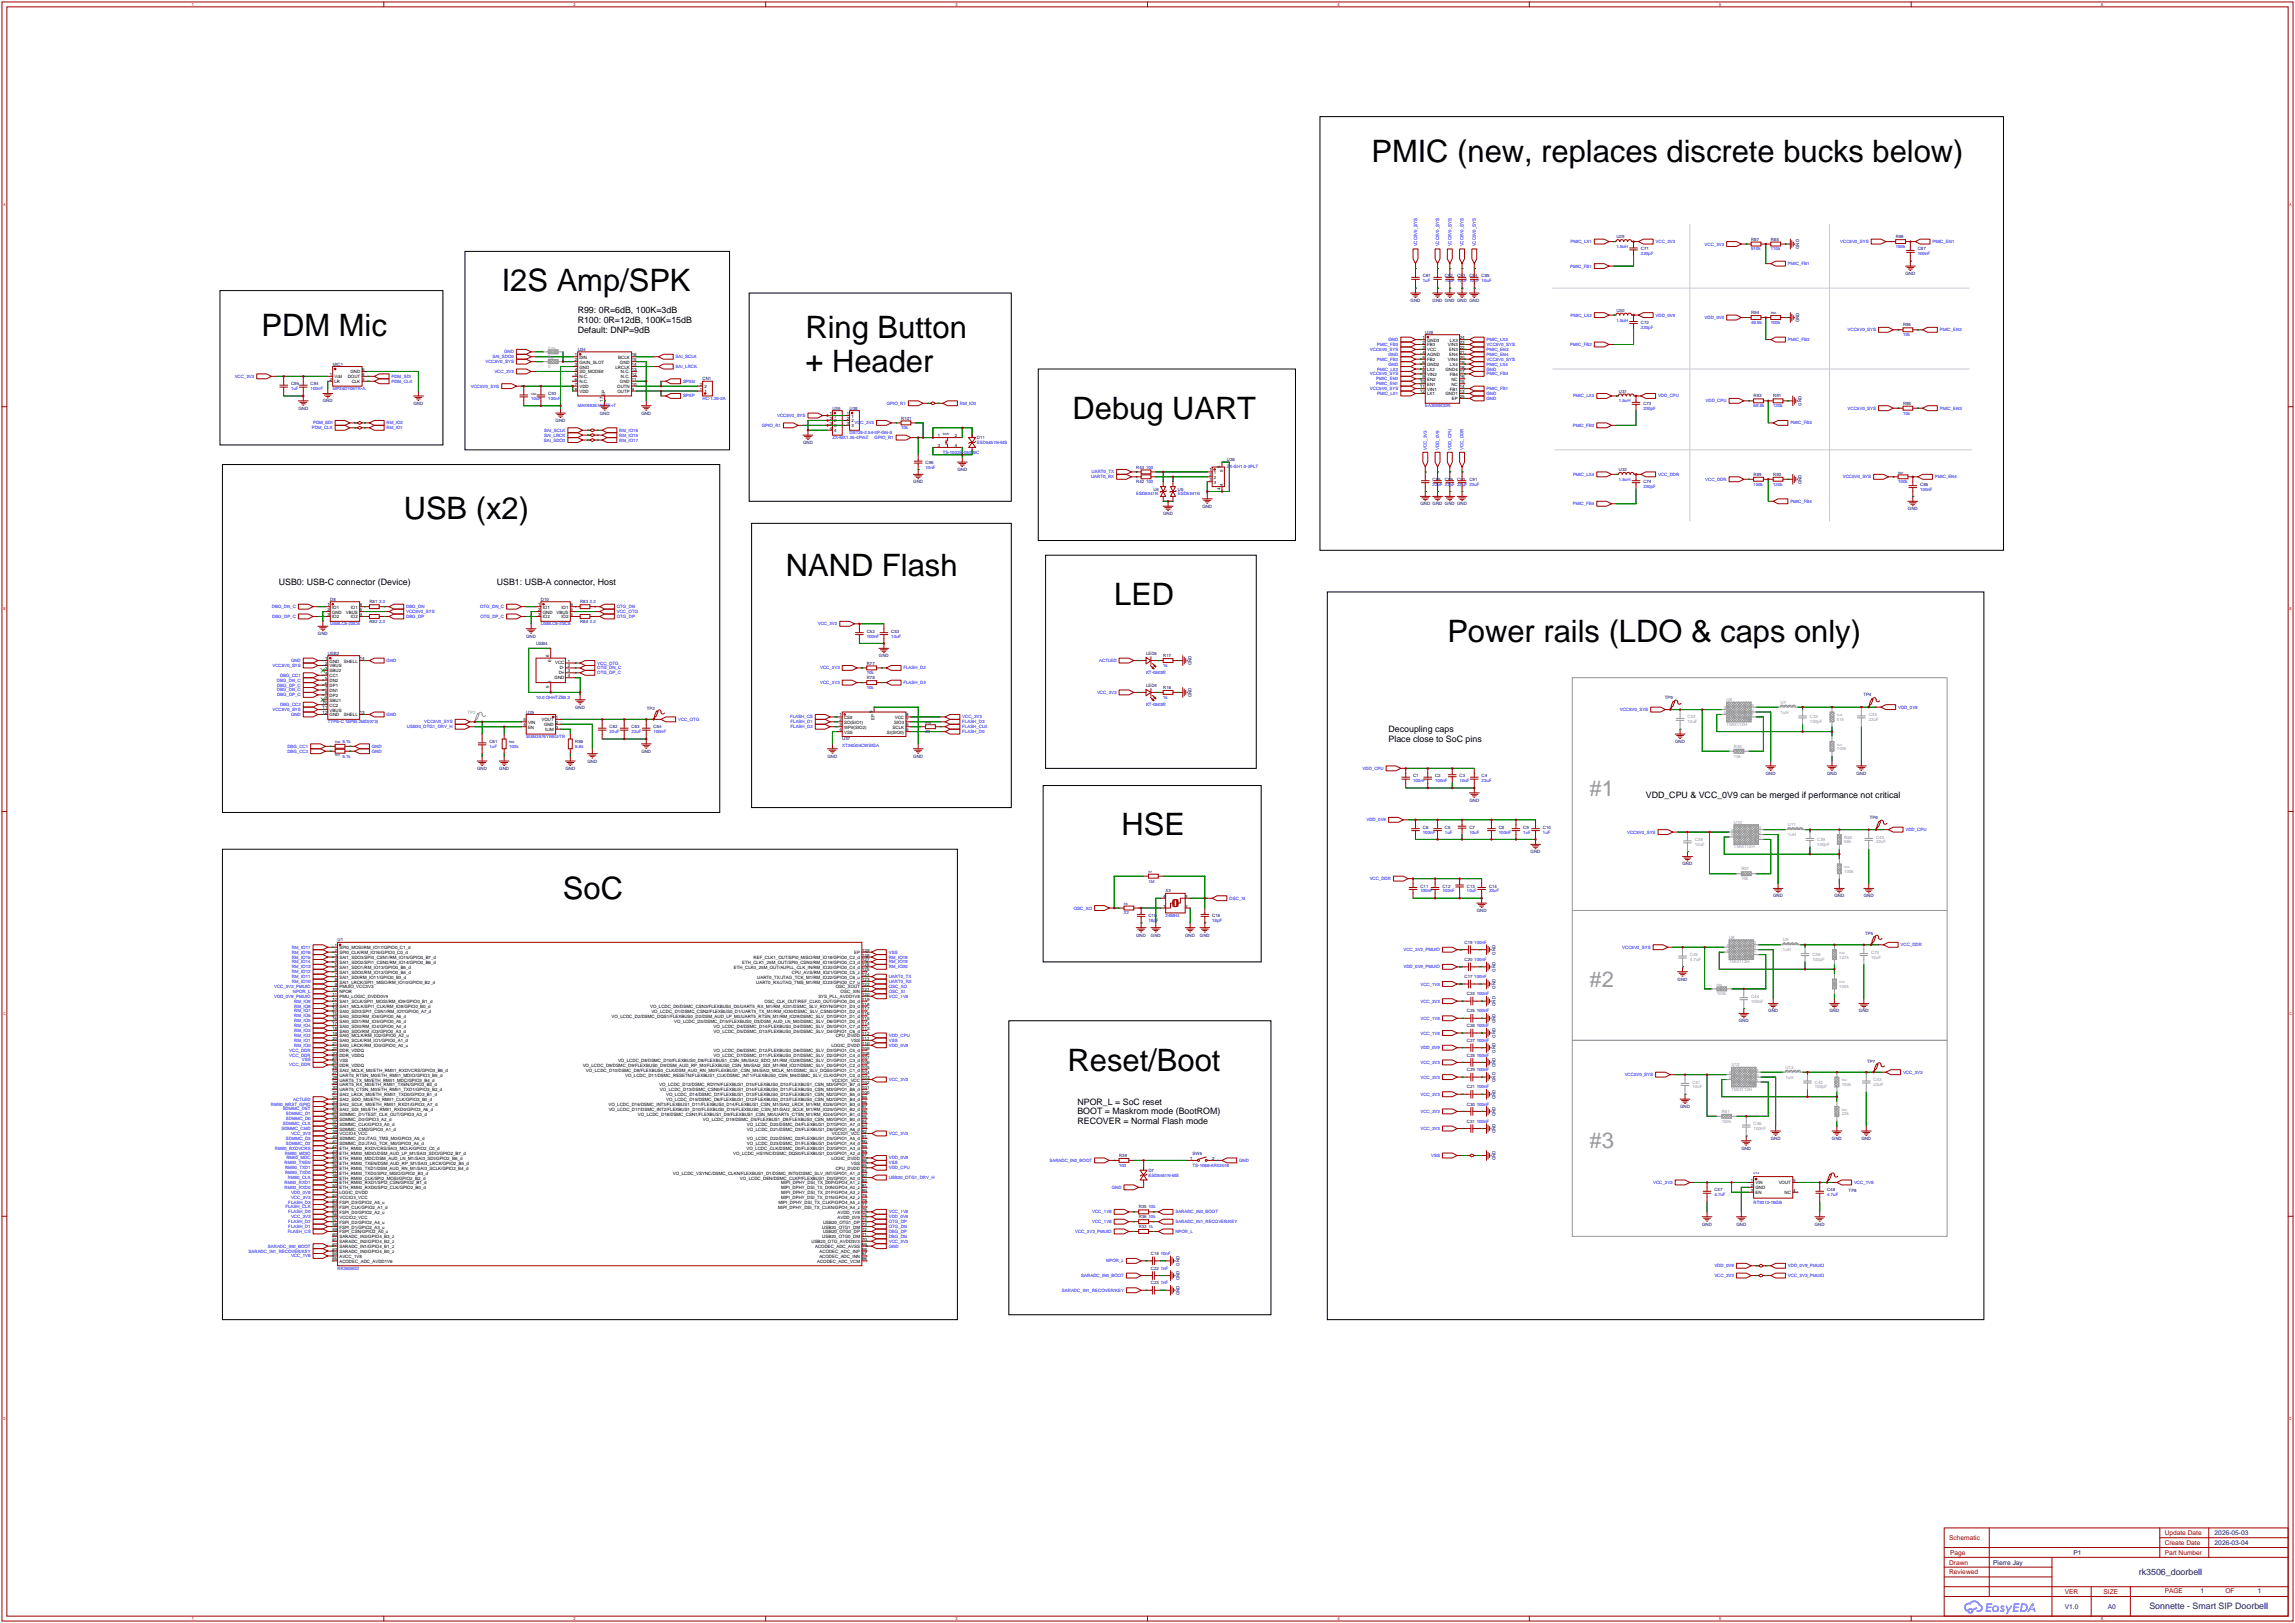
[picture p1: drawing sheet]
<svg xmlns="http://www.w3.org/2000/svg" width="1190mm" height="841mm" viewBox="0 0 1190 841" stroke-linecap="round" stroke-linejoin="round" font-family="sans-serif">
<defs><g id="words">
<g font-size="16">
<text x="711" y="84">PMIC (new, replaces discrete bucks below)</text>
<text x="260" y="151">I2S Amp/SPK</text>
<text x="136" y="174">PDM Mic</text>
<text x="418" y="175">Ring Button</text>
<text x="418" y="193">+ Header</text>
<text x="556" y="217">Debug UART</text>
<text x="209" y="269">USB (x2)</text>
<text x="407" y="298">NAND Flash</text>
<text x="578" y="314">LED</text>
<text x="750" y="333">Power rails (LDO &amp; caps only)</text>
<text x="581" y="433">HSE</text>
<text x="292" y="466">SoC</text>
<text x="553" y="555">Reset/Boot</text>
</g>
<g font-size="11.4" fill="#999">
<text x="824" y="412">#1</text>
<text x="824" y="511">#2</text>
<text x="824" y="595">#3</text>
</g>
<g font-size="4.6">
<text x="299" y="162">R99: 0R=6dB, 100K=3dB</text>
<text x="299" y="167">R100: 0R=12dB, 100K=15dB</text>
<text x="299" y="173">Default: DNP=9dB</text>
<text x="145" y="303">USB0: USB-C connector (Device)</text>
<text x="258" y="303">USB1: USB-A connector, Host</text>
<text x="720" y="380">Decoupling caps</text>
<text x="720" y="385">Place close to SoC pins</text>
<text x="853" y="414">VDD_CPU &amp; VCC_0V9 can be merged if performance not critical</text>
<text x="559" y="573">NPOR_L = SoC reset</text>
<text x="559" y="578">BOOT = Maskrom mode (BootROM)</text>
<text x="559" y="583">RECOVER = Normal Flash mode</text>
</g>
<g font-size="4.6" fill="#000080">
<text x="1109" y="816">rk3506_doorbell</text>
<text x="1114" y="834">Sonnette - Smart SIP Doorbell</text>
</g>
<g font-size="3.4" fill="#a00000">
<text x="1122" y="796">Update Date</text>
<text x="1010" y="798">Schematic</text>
<text x="1122" y="801">Create Date</text>
<text x="1011" y="806">Page</text>
<text x="1122" y="806">Part Number</text>
<text x="1010" y="811">Drawn</text>
<text x="1010" y="816">Reviewed</text>
<text x="1070" y="826">VER</text>
<text x="1090" y="826">SIZE</text>
<text x="1122" y="826">PAGE</text>
<text x="1154" y="826">OF</text>
</g>
<g font-size="3.4" fill="#000080">
<text x="1148" y="796">2026-05-03</text>
<text x="1148" y="801">2026-03-04</text>
<text x="1075" y="806">P1</text>
<text x="1033" y="811">Pierre Jay</text>
<text x="1141" y="826">1</text>
<text x="1170" y="826">1</text>
<text x="1070" y="834">V1.0</text>
<text x="1093" y="834">A0</text>
</g>
<g font-size="2.3" fill="#000080">
<text x="838" y="123">U29</text>
<text x="908" y="125">R87</text>
<text x="918" y="125">R88</text>
<text x="983" y="123">R98</text>
<text x="851" y="130">C71</text>
<text x="933" y="129" transform="rotate(-90 933 129)">GND</text>
<text x="994" y="130">C87</text>
<text x="738" y="144">C81</text>
<text x="749" y="144">C82</text>
<text x="755" y="144">C83</text>
<text x="762" y="144">C84</text>
<text x="768" y="144">C85</text>
<text x="988" y="143">GND</text>
<text x="731" y="156">GND</text>
<text x="743" y="156">GND GND GND GND</text>
<text x="838" y="162">U30</text>
<text x="851" y="168">C72</text>
<text x="908" y="163">R94</text>
<text x="933" y="167" transform="rotate(-90 933 167)">GND</text>
<text x="739" y="173">U28</text>
<text x="987" y="169">R95</text>
<text x="299" y="182">U34</text>
<text x="172" y="190">MIC1</text>
<text x="364" y="197">CN1</text>
<text x="151" y="200">C95</text>
<text x="161" y="200">C94</text>
<text x="839" y="203">U31</text>
<text x="167" y="209">GND</text>
<text x="214" y="210">GND</text>
<text x="284" y="205">C93</text>
<text x="852" y="210">C73</text>
<text x="909" y="206">R93</text>
<text x="919" y="206">R91</text>
<text x="987" y="210">R96</text>
<text x="155" y="212">GND</text>
<text x="311" y="215">GND</text>
<text x="332" y="215">GND</text>
<text x="432" y="212">U35</text>
<text x="440" y="212">U38</text>
<text x="934" y="210" transform="rotate(-90 934 210)">GND</text>
<text x="288" y="219">GND</text>
<text x="467" y="217">R101</text>
<text x="506" y="228">D11</text>
<text x="416" y="230">GND</text>
<text x="636" y="239">U36</text>
<text x="480" y="240">C96</text>
<text x="496" y="244">GND</text>
<text x="589" y="243">R43</text>
<text x="839" y="244">U32</text>
<text x="473" y="250">GND</text>
<text x="589" y="250">R42</text>
<text x="743" y="249">C88</text>
<text x="749" y="249">C89</text>
<text x="755" y="249">C90</text>
<text x="762" y="249">C91</text>
<text x="852" y="250">C74</text>
<text x="909" y="247">R89</text>
<text x="919" y="247">R90</text>
<text x="934" y="251" transform="rotate(-90 934 251)">GND</text>
<text x="995" y="252">C86</text>
<text x="598" y="254">U4</text>
<text x="611" y="254">U5</text>
<text x="623" y="263">GND</text>
<text x="736" y="262">GND GND GND GND</text>
<text x="603" y="267">GND</text>
<text x="989" y="264">GND</text>
<text x="171" y="311">D8</text>
<text x="280" y="311">D10</text>
<text x="192" y="313">R81</text>
<text x="301" y="313">R83</text>
<text x="192" y="323">R82</text>
<text x="301" y="323">R84</text>
<text x="165" y="329">GND</text>
<text x="449" y="328">C52</text>
<text x="462" y="328">C53</text>
<text x="273" y="330">GND</text>
<text x="278" y="334">USB4</text>
<text x="170" y="339">USB2</text>
<text x="456" y="341">GND</text>
<text x="594" y="339">LED5</text>
<text x="603" y="341">R17</text>
<text x="449" y="344">R77</text>
<text x="618" y="345" transform="rotate(-90 618 345)">GND</text>
<text x="449" y="352">R78</text>
<text x="594" y="356">LED4</text>
<text x="603" y="357">R16</text>
<text x="618" y="361" transform="rotate(-90 618 361)">GND</text>
<text x="863" y="362">TP9</text>
<text x="966" y="361">TP4</text>
<text x="273" y="370">U25</text>
<text x="298" y="367">GND</text>
<text x="335" y="368">TP2</text>
<text x="316" y="377">C62</text>
<text x="327" y="377">C63</text>
<text x="339" y="377">C64</text>
<text x="437" y="384">U37</text>
<text x="254" y="385">C61</text>
<text x="298" y="385">R86</text>
<text x="868" y="385">GND</text>
<text x="305" y="395">GND</text>
<text x="332" y="390">GND</text>
<text x="429" y="393">GND</text>
<text x="473" y="393">GND</text>
<text x="247" y="399">GND</text>
<text x="259" y="399">GND</text>
<text x="293" y="399">GND</text>
<text x="915" y="402">GND</text>
<text x="947" y="402">GND</text>
<text x="962" y="402">GND</text>
<text x="733" y="403">C1</text>
<text x="744" y="403">C2</text>
<text x="757" y="403">C3</text>
<text x="768" y="403">C4</text>
<text x="762" y="416">GND</text>
<text x="969" y="425">TP6</text>
<text x="738" y="430">C6</text>
<text x="749" y="430">C5</text>
<text x="762" y="430">C7</text>
<text x="777" y="430">C8</text>
<text x="790" y="430">C9</text>
<text x="800" y="430">C10</text>
<text x="793" y="442">GND</text>
<text x="872" y="449">GND</text>
<text x="736" y="460">C11</text>
<text x="748" y="460">C12</text>
<text x="760" y="460">C13</text>
<text x="772" y="460">C14</text>
<text x="604" y="463">X3</text>
<text x="919" y="465">GND</text>
<text x="951" y="465">GND</text>
<text x="966" y="465">GND</text>
<text x="766" y="473">GND</text>
<text x="595" y="475">C15</text>
<text x="628" y="475">C16</text>
<text x="589" y="485">GND</text>
<text x="597" y="485">GND</text>
<text x="614" y="485">GND</text>
<text x="622" y="485">GND</text>
<text x="967" y="484">TP5</text>
<text x="175" y="488">U1</text>
<text x="759" y="489">C19</text>
<text x="775" y="495" transform="rotate(-90 775 495)">GND</text>
<text x="759" y="498">C20</text>
<text x="775" y="504" transform="rotate(-90 775 504)">GND</text>
<text x="759" y="507">C17</text>
<text x="870" y="508">GND</text>
<text x="760" y="516">C24</text>
<text x="775" y="513" transform="rotate(-90 775 513)">GND</text>
<text x="775" y="521" transform="rotate(-90 775 521)">GND</text>
<text x="760" y="525">C25</text>
<text x="917" y="525">GND</text>
<text x="948" y="525">GND</text>
<text x="964" y="525">GND</text>
<text x="760" y="532">C26</text>
<text x="775" y="530" transform="rotate(-90 775 530)">GND</text>
<text x="901" y="530">GND</text>
<text x="775" y="538" transform="rotate(-90 775 538)">GND</text>
<text x="760" y="540">C27</text>
<text x="775" y="546" transform="rotate(-90 775 546)">GND</text>
<text x="760" y="548">C28</text>
<text x="968" y="551">TP7</text>
<text x="760" y="555">C29</text>
<text x="775" y="553" transform="rotate(-90 775 553)">GND</text>
<text x="775" y="561" transform="rotate(-90 775 561)">GND</text>
<text x="760" y="564">C21</text>
<text x="775" y="570" transform="rotate(-90 775 570)">GND</text>
<text x="760" y="573">C30</text>
<text x="871" y="574">GND</text>
<text x="760" y="582">C31</text>
<text x="775" y="579" transform="rotate(-90 775 579)">GND</text>
<text x="775" y="588" transform="rotate(-90 775 588)">GND</text>
<text x="918" y="591">GND</text>
<text x="950" y="591">GND</text>
<text x="965" y="591">GND</text>
<text x="580" y="600">R39</text>
<text x="618" y="598">SW6</text>
<text x="903" y="596">GND</text>
<text x="775" y="601" transform="rotate(-90 775 601)">GND</text>
<text x="595" y="607">D7</text>
<text x="889" y="618">C47</text>
<text x="947" y="618">C48</text>
<text x="958" y="618">TP8</text>
<text x="590" y="626">R35</text>
<text x="590" y="631">R36</text>
<text x="882" y="635">GND</text>
<text x="900" y="635">GND</text>
<text x="941" y="635">GND</text>
<text x="590" y="637">R33</text>
<text x="597" y="651">C18</text>
<text x="597" y="658">C22</text>
<text x="611" y="656" transform="rotate(-90 611 656)">GND</text>
<text x="597" y="666">C23</text>
<text x="611" y="664" transform="rotate(-90 611 664)">GND</text>
<text x="611" y="671" transform="rotate(-90 611 671)">GND</text>
</g>
<g font-size="2.3" fill="#00f">
<text x="735" y="128" transform="rotate(-90 735 128)">VCC5V0_SYS</text>
<text x="746" y="128" transform="rotate(-90 746 128)">VCC5V0_SYS</text>
<text x="752" y="128" transform="rotate(-90 752 128)">VCC5V0_SYS</text>
<text x="759" y="128" transform="rotate(-90 759 128)">VCC5V0_SYS</text>
<text x="765" y="128" transform="rotate(-90 765 128)">VCC5V0_SYS</text>
<text x="814" y="126">PMIC_LX1</text>
<text x="838" y="129">1.5uH</text>
<text x="858" y="126">VCC_3V3</text>
<text x="884" y="127">VCC_3V3</text>
<text x="908" y="130">510k</text>
<text x="918" y="130">110k</text>
<text x="954" y="126">VCC5V0_SYS</text>
<text x="983" y="129">150k</text>
<text x="1002" y="126">PMIC_EN1</text>
<text x="851" y="132">220pF</text>
<text x="927" y="137">PMIC_FB1</text>
<text x="994" y="132">100nF</text>
<text x="814" y="139">PMIC_FB1</text>
<text x="738" y="146">1uF</text>
<text x="749" y="146">10uF 10uF 10uF 10uF</text>
<text x="814" y="164">PMIC_LX2</text>
<text x="838" y="167">1.5uH</text>
<text x="858" y="164">VDD_0V9</text>
<text x="884" y="165">VDD_0V9</text>
<text x="908" y="168">49.9k</text>
<text x="918" y="168">100k</text>
<text x="851" y="170">220pF</text>
<text x="958" y="172">VCC5V0_SYS</text>
<text x="1006" y="172">PMIC_EN2</text>
<text x="714" y="179">PMIC_FB3</text>
<text x="720" y="177">GND</text>
<text x="771" y="177">PMIC_LX3</text>
<text x="771" y="179">VCC5V0_SYS</text>
<text x="814" y="179">PMIC_FB2</text>
<text x="927" y="177">PMIC_FB2</text>
<text x="987" y="174">10k</text>
<text x="255" y="186">SAI_SDO0</text>
<text x="261" y="183">GND</text>
<text x="350" y="186">SAI_SCLK</text>
<text x="710" y="182">VCC5V0_SYS</text>
<text x="720" y="184">GND</text>
<text x="771" y="182">PMIC_EN3</text>
<text x="771" y="184">PMIC_EN4</text>
<text x="252" y="188">VCC5V0_SYS</text>
<text x="350" y="191">SAI_LRCK</text>
<text x="714" y="187">PMIC_FB2</text>
<text x="720" y="190">GND</text>
<text x="771" y="190">PMIC_LX4</text>
<text x="771" y="187">VCC5V0_SYS</text>
<text x="122" y="196">VCC_3V3</text>
<text x="203" y="196">PDM_SDI</text>
<text x="256" y="193">VCC_3V3</text>
<text x="710" y="195">VCC5V0_SYS</text>
<text x="713" y="197">PMIC_EN2</text>
<text x="714" y="192">PMIC_LX2</text>
<text x="771" y="195">PMIC_FB4</text>
<text x="771" y="192">GND</text>
<text x="151" y="202">1uF</text>
<text x="161" y="202">100nF</text>
<text x="172" y="202">MP34DT05TR-A</text>
<text x="203" y="198">PDM_CLK</text>
<text x="244" y="201">VCC5V0_SYS</text>
<text x="354" y="198">SPKN</text>
<text x="710" y="202">VCC5V0_SYS</text>
<text x="713" y="200">PMIC_EN1</text>
<text x="771" y="202">PMIC_FB1</text>
<text x="275" y="207">10uF</text>
<text x="284" y="207">100nF</text>
<text x="354" y="206">SPKP</text>
<text x="364" y="207">HC-1.25-2A</text>
<text x="460" y="210">GPIO_R1</text>
<text x="498" y="210">RM_IO0</text>
<text x="714" y="205">PMIC_LX1</text>
<text x="771" y="205">GND</text>
<text x="771" y="207">GND</text>
<text x="815" y="206">PMIC_LX3</text>
<text x="839" y="209">1.5uH</text>
<text x="860" y="206">VDD_CPU</text>
<text x="884" y="209">VDD_CPU</text>
<text x="299" y="211">MAX98357AETE+T</text>
<text x="739" y="211">EA3059QDR</text>
<text x="852" y="212">220pF</text>
<text x="909" y="211">69.8k</text>
<text x="919" y="211">120k</text>
<text x="958" y="212">VCC5V0_SYS</text>
<text x="987" y="215">10k</text>
<text x="1006" y="212">PMIC_EN3</text>
<text x="162" y="220">PDM_SDI</text>
<text x="200" y="220">RM_IO2</text>
<text x="395" y="221">GPIO_R1</text>
<text x="403" y="216">VCC5V0_SYS</text>
<text x="443" y="220">VCC_3V3</text>
<text x="815" y="221">PMIC_FB3</text>
<text x="928" y="220">PMIC_FB3</text>
<text x="162" y="223">PDM_CLK</text>
<text x="200" y="223">RM_IO1</text>
<text x="282" y="226">SAI_LRCK</text>
<text x="282" y="224">SAI_SCLK</text>
<text x="321" y="224">RM_IO16</text>
<text x="321" y="226">RM_IO15</text>
<text x="432" y="228">ZX-MX1.25-4PWZ</text>
<text x="440" y="225">DB125-2.54-3P-GN-S</text>
<text x="453" y="228">GPIO_R1</text>
<text x="467" y="223">10k</text>
<text x="282" y="229">SAI_SDO0</text>
<text x="321" y="229">RM_IO17</text>
<text x="506" y="230">ESD5451N-MS</text>
<text x="740" y="233" transform="rotate(-90 740 233)">VCC_3V3</text>
<text x="746" y="233" transform="rotate(-90 746 233)">VDD_0V9</text>
<text x="752" y="233" transform="rotate(-90 752 233)">VDD_CPU</text>
<text x="759" y="233" transform="rotate(-90 759 233)">VCC_DDR</text>
<text x="489" y="235">TS-1002S-05026C</text>
<text x="480" y="243">10nF</text>
<text x="566" y="245">UART0_TX</text>
<text x="594" y="243">100</text>
<text x="636" y="243">ZX-SH1.0-3PLT</text>
<text x="566" y="248">UART0_RX</text>
<text x="594" y="250">100</text>
<text x="743" y="252">22uF 22uF 22uF 22uF</text>
<text x="815" y="247">PMIC_LX4</text>
<text x="839" y="249">1.5uH</text>
<text x="860" y="247">VCC_DDR</text>
<text x="884" y="249">VCC_DDR</text>
<text x="909" y="252">150k</text>
<text x="919" y="252">120k</text>
<text x="955" y="248">VCC5V0_SYS</text>
<text x="984" y="250">100k</text>
<text x="1003" y="248">PMIC_EN4</text>
<text x="589" y="257">ESD5341N</text>
<text x="611" y="257">ESD5341N</text>
<text x="852" y="253">220pF</text>
<text x="995" y="254">100nF</text>
<text x="815" y="262">PMIC_FB4</text>
<text x="928" y="261">PMIC_FB4</text>
<text x="141" y="315">DBG_DN_C</text>
<text x="197" y="313">2.2</text>
<text x="211" y="315">DBG_DN</text>
<text x="211" y="318">VCC5V0_SYS</text>
<text x="249" y="315">OTG_DN_C</text>
<text x="306" y="313">2.2</text>
<text x="320" y="318">VCC_OTG</text>
<text x="320" y="315">OTG_DN</text>
<text x="141" y="320">DBG_DP_C</text>
<text x="197" y="323">2.2</text>
<text x="211" y="320">DBG_DP</text>
<text x="249" y="320">OTG_DP_C</text>
<text x="306" y="323">2.2</text>
<text x="320" y="320">OTG_DP</text>
<text x="171" y="324">USBLC6-2SC6</text>
<text x="280" y="324">USBLC6-2SC6</text>
<text x="424" y="324">VCC_3V3</text>
<text x="449" y="330">100nF</text>
<text x="462" y="330">10uF</text>
<text x="141" y="346">VCC5V0_SYS</text>
<text x="151" y="343">GND</text>
<text x="200" y="343">GND</text>
<text x="310" y="347">OTG_DN_C</text>
<text x="310" y="344">VCC_OTG</text>
<text x="425" y="347">VCC_3V3</text>
<text x="468" y="347">FLASH_D2</text>
<text x="570" y="343">ACTLED</text>
<text x="603" y="346">1k</text>
<text x="144" y="353">DBG_DN_C</text>
<text x="145" y="351">DBG_CC1</text>
<text x="310" y="350">OTG_DP_C</text>
<text x="449" y="350">10k</text>
<text x="594" y="350">KT-0603R</text>
<text x="144" y="358">DBG_DN_C</text>
<text x="144" y="356">DBG_DP_C</text>
<text x="425" y="355">VCC_3V3</text>
<text x="449" y="357">10k</text>
<text x="468" y="355">FLASH_D3</text>
<text x="569" y="360">VCC_3V3</text>
<text x="144" y="361">DBG_DP_C</text>
<text x="278" y="362">10.0 QHHTZB6.3</text>
<text x="603" y="362">1k</text>
<text x="141" y="369">VCC5V0_SYS</text>
<text x="145" y="366">DBG_CC2</text>
<text x="151" y="371">GND</text>
<text x="200" y="371">GND</text>
<text x="594" y="366">KT-0603R</text>
<text x="840" y="369">VCC5V0_SYS</text>
<text x="984" y="367">VDD_0V9</text>
<text x="170" y="375">TYPE-C 16PIN 2MD(073)</text>
<text x="211" y="377">USB20_OTG1_DRV_H</text>
<text x="220" y="375">VCC5V0_SYS</text>
<text x="352" y="374">VCC_OTG</text>
<text x="410" y="372">FLASH_CS</text>
<text x="410" y="375">FLASH_D1</text>
<text x="410" y="377">FLASH_D2</text>
<text x="499" y="372">VCC_3V3</text>
<text x="499" y="375">FLASH_D3</text>
<text x="499" y="377">FLASH_CLK</text>
<text x="273" y="383">SGM2576YN5G/TR</text>
<text x="316" y="380">22uF</text>
<text x="327" y="380">22uF</text>
<text x="339" y="380">100nF</text>
<text x="480" y="380">22</text>
<text x="499" y="380">FLASH_D0</text>
<text x="149" y="388">DBG_CC1</text>
<text x="178" y="385">5.1k</text>
<text x="193" y="388">GND</text>
<text x="254" y="388">1uF</text>
<text x="264" y="388">100k</text>
<text x="298" y="388">6.8k</text>
<text x="437" y="387">XT26G04CWSIGA</text>
<text x="149" y="390">DBG_CC2</text>
<text x="178" y="393">5.1k</text>
<text x="193" y="390">GND</text>
<text x="706" y="399">VDD_CPU</text>
<text x="733" y="405">100nF</text>
<text x="744" y="405">100nF</text>
<text x="757" y="405">10uF</text>
<text x="768" y="405">22uF</text>
<text x="708" y="426">VDD_0V9</text>
<text x="988" y="431">VDD_CPU</text>
<text x="738" y="432">100nF</text>
<text x="749" y="432">1uF</text>
<text x="762" y="432">10uF</text>
<text x="777" y="432">100nF</text>
<text x="790" y="432">1uF</text>
<text x="800" y="432">1uF</text>
<text x="844" y="432">VCC5V0_SYS</text>
<text x="595" y="457">1M</text>
<text x="710" y="456">VCC_DDR</text>
<text x="637" y="466">OSC_XI</text>
<text x="736" y="463">100nF</text>
<text x="748" y="463">100nF</text>
<text x="760" y="463">10uF</text>
<text x="772" y="463">22uF</text>
<text x="557" y="471">OSC_XO</text>
<text x="583" y="474">22</text>
<text x="595" y="478">18pF</text>
<text x="604" y="475">24MHz</text>
<text x="628" y="478">18pF</text>
<text x="151" y="492">RM_IO17</text>
<text x="764" y="489">100nF</text>
<text x="841" y="492">VCC5V0_SYS</text>
<text x="985" y="491">VCC_DDR</text>
<text x="151" y="497">RM_IO15</text>
<text x="151" y="494">RM_IO16</text>
<text x="461" y="494">VSS</text>
<text x="461" y="497">RM_IO18</text>
<text x="728" y="493">VCC_3V3_PMUIO</text>
<text x="151" y="502">RM_IO13</text>
<text x="151" y="499">RM_IO14</text>
<text x="461" y="499">RM_IO19</text>
<text x="461" y="502">RM_IO20</text>
<text x="728" y="502">VDD_0V9_PMUIO</text>
<text x="764" y="498">100nF</text>
<text x="151" y="510">RM_IO10</text>
<text x="151" y="507">RM_IO11</text>
<text x="151" y="504">RM_IO12</text>
<text x="461" y="507">UART0_TX</text>
<text x="461" y="510">UART0_RX</text>
<text x="764" y="507">100nF</text>
<text x="142" y="512">VCC_3V3_PMUIO</text>
<text x="152" y="515">NPOR_L</text>
<text x="461" y="512">OSC_XO</text>
<text x="461" y="515">OSC_XI</text>
<text x="736" y="511">VCC_1V8</text>
<text x="766" y="516">100nF</text>
<text x="142" y="517">VDD_0V9_PMUIO</text>
<text x="153" y="520">RM_IO9</text>
<text x="461" y="517">VCC_1V8</text>
<text x="736" y="520">VCC_3V3</text>
<text x="153" y="527">RM_IO6</text>
<text x="153" y="525">RM_IO7</text>
<text x="153" y="522">RM_IO8</text>
<text x="766" y="525">100nF</text>
<text x="153" y="532">RM_IO4</text>
<text x="153" y="530">RM_IO5</text>
<text x="736" y="529">VCC_1V8</text>
<text x="766" y="532">100nF</text>
<text x="153" y="537">RM_IO2</text>
<text x="153" y="535">RM_IO3</text>
<text x="461" y="537">VDD_CPU</text>
<text x="736" y="536">VCC_1V8</text>
<text x="150" y="545">VCC_DDR</text>
<text x="153" y="543">RM_IO0</text>
<text x="153" y="540">RM_IO1</text>
<text x="461" y="540">VSS</text>
<text x="461" y="543">VDD_0V9</text>
<text x="736" y="544">VDD_0V9</text>
<text x="766" y="540">100nF</text>
<text x="150" y="548">VCC_DDR</text>
<text x="156" y="550">VSS</text>
<text x="736" y="551">VCC_3V3</text>
<text x="766" y="548">100nF</text>
<text x="150" y="553">VCC_DDR</text>
<text x="766" y="555">100nF</text>
<text x="842" y="558">VCC5V0_SYS</text>
<text x="987" y="557">VCC_3V3</text>
<text x="461" y="560">VCC_3V3</text>
<text x="736" y="559">VCC_3V3</text>
<text x="736" y="568">VCC_3V3</text>
<text x="766" y="564">100nF</text>
<text x="140" y="573">RMII0_NRST_GPIO</text>
<text x="147" y="576">SDMMC_DET</text>
<text x="152" y="571">ACTLED</text>
<text x="766" y="573">100nF</text>
<text x="148" y="581">SDMMC_D0</text>
<text x="148" y="578">SDMMC_D1</text>
<text x="736" y="577">VCC_3V3</text>
<text x="766" y="582">100nF</text>
<text x="146" y="586">SDMMC_CMD</text>
<text x="147" y="583">SDMMC_CLK</text>
<text x="736" y="586">VCC_3V3</text>
<text x="148" y="593">SDMMC_D2</text>
<text x="148" y="591">SDMMC_D3</text>
<text x="151" y="588">VCC_3V3</text>
<text x="461" y="588">VCC_3V3</text>
<text x="142" y="596">RMII0_RXDVCRS</text>
<text x="148" y="598">RMII0_MDIO</text>
<text x="742" y="600">VSS</text>
<text x="148" y="604">RMII0_TXEN</text>
<text x="148" y="601">RMII0_MDC</text>
<text x="461" y="604">VSS</text>
<text x="461" y="601">VDD_0V9</text>
<text x="544" y="602">SARADC_IN0_BOOT</text>
<text x="580" y="605">100</text>
<text x="618" y="605">TS-1088-AR02016</text>
<text x="642" y="602">GND</text>
<text x="148" y="609">RMII0_TXD0</text>
<text x="148" y="606">RMII0_TXD1</text>
<text x="149" y="611">RMII0_CLK</text>
<text x="461" y="606">VDD_CPU</text>
<text x="461" y="611">USB20_OTG1_DRV_H</text>
<text x="595" y="610">ESD5451N-MS</text>
<text x="148" y="616">RMII0_RXD0</text>
<text x="148" y="614">RMII0_RXD1</text>
<text x="576" y="616">GND</text>
<text x="857" y="614">VCC_3V3</text>
<text x="961" y="614">VCC_1V8</text>
<text x="149" y="624">FLASH_D3</text>
<text x="151" y="619">VDD_0V9</text>
<text x="151" y="621">VCC_3V3</text>
<text x="889" y="620">4.7uF</text>
<text x="909" y="624">RT9013-18GB</text>
<text x="947" y="620">4.7uF</text>
<text x="148" y="626">FLASH_CLK</text>
<text x="149" y="629">FLASH_D0</text>
<text x="461" y="629">VCC_1V8</text>
<text x="566" y="629">VCC_1V8</text>
<text x="595" y="626">10k</text>
<text x="609" y="629">SARADC_IN0_BOOT</text>
<text x="149" y="634">FLASH_D2</text>
<text x="151" y="631">VCC_3V3</text>
<text x="461" y="631">VDD_0V9</text>
<text x="461" y="634">OTG_DP</text>
<text x="566" y="634">VCC_1V8</text>
<text x="595" y="631">10k</text>
<text x="609" y="634">SARADC_IN1_RECOVER/KEY</text>
<text x="149" y="639">FLASH_CS</text>
<text x="149" y="637">FLASH_D1</text>
<text x="461" y="642">DBG_DN</text>
<text x="461" y="639">DBG_DP</text>
<text x="461" y="637">OTG_DN</text>
<text x="557" y="639">VCC_3V3_PMUIO</text>
<text x="595" y="637">1k</text>
<text x="609" y="639">NPOR_L</text>
<text x="139" y="647">SARADC_IN0_BOOT</text>
<text x="461" y="644">VCC_3V3</text>
<text x="461" y="647">GND</text>
<text x="129" y="649">SARADC_IN1_RECOVER/KEY</text>
<text x="151" y="652">VCC_1V8</text>
<text x="602" y="651">10nF</text>
<text x="175" y="658">RK3506G2</text>
<text x="574" y="654">NPOR_L</text>
<text x="602" y="658">1nF</text>
<text x="889" y="657">VDD_0V9</text>
<text x="927" y="657">VDD_0V9_PMUIO</text>
<text x="561" y="662">SARADC_IN0_BOOT</text>
<text x="602" y="666">1nF</text>
<text x="889" y="662">VCC_3V3</text>
<text x="927" y="662">VCC_3V3_PMUIO</text>
<text x="551" y="670">SARADC_IN1_RECOVER/KEY</text>
</g>
<g font-size="2.3">
<text x="737" y="176">1</text>
<text x="737" y="178">2</text>
<text x="740" y="177">GND3</text>
<text x="740" y="180">FB3</text>
<text x="751" y="180">VIN3</text>
<text x="752" y="177">LX3</text>
<text x="757" y="178">23</text>
<text x="757" y="176">24</text>
<text x="298" y="185">1</text>
<text x="300" y="186">DIN</text>
<text x="320" y="186">BCLK</text>
<text x="328" y="185">16</text>
<text x="737" y="181">3</text>
<text x="737" y="183">4</text>
<text x="737" y="186">5</text>
<text x="740" y="182">VCC</text>
<text x="740" y="185">AGND</text>
<text x="751" y="185">EN4</text>
<text x="751" y="182">EN3</text>
<text x="757" y="186">20</text>
<text x="757" y="183">21</text>
<text x="757" y="181">22</text>
<text x="298" y="187">2</text>
<text x="298" y="190">3</text>
<text x="300" y="188">GAIN_SLOT</text>
<text x="300" y="191">GND</text>
<text x="319" y="191">LRCLK</text>
<text x="321" y="188">GND</text>
<text x="328" y="190">14</text>
<text x="328" y="187">15</text>
<text x="737" y="188">6</text>
<text x="737" y="191">7</text>
<text x="740" y="187">FB2</text>
<text x="740" y="190">GND2</text>
<text x="751" y="187">VIN4</text>
<text x="752" y="190">LX4</text>
<text x="757" y="191">18</text>
<text x="757" y="188">19</text>
<text x="171" y="195">1</text>
<text x="171" y="197">2</text>
<text x="173" y="196">Vdd</text>
<text x="180" y="196">DOUT</text>
<text x="182" y="194">GND</text>
<text x="188" y="197">3</text>
<text x="188" y="195">4</text>
<text x="188" y="192">5</text>
<text x="298" y="192">4</text>
<text x="298" y="195">5</text>
<text x="298" y="197">6</text>
<text x="300" y="194">SD_MODE#</text>
<text x="300" y="196">N.C.</text>
<text x="322" y="196">N.C.</text>
<text x="322" y="194">N.C.</text>
<text x="328" y="197">11</text>
<text x="328" y="195">12</text>
<text x="328" y="192">13</text>
<text x="737" y="194">8</text>
<text x="737" y="196">9</text>
<text x="740" y="192">LX2</text>
<text x="740" y="195">VIN2</text>
<text x="740" y="197">EN2</text>
<text x="749" y="192">GND4</text>
<text x="752" y="195">FB4</text>
<text x="752" y="197">NC</text>
<text x="757" y="196">16</text>
<text x="757" y="194">17</text>
<text x="173" y="199">LR</text>
<text x="182" y="199">CLK</text>
<text x="298" y="200">7</text>
<text x="298" y="202">8</text>
<text x="300" y="199">N.C.</text>
<text x="300" y="201">VDD</text>
<text x="300" y="204">VDD</text>
<text x="320" y="201">OUTN</text>
<text x="320" y="204">OUTP</text>
<text x="321" y="199">GND</text>
<text x="328" y="202">9</text>
<text x="328" y="200">10</text>
<text x="363" y="202">1</text>
<text x="363" y="200">2</text>
<text x="365" y="204">1</text>
<text x="365" y="201">2</text>
<text x="736" y="199">10</text>
<text x="736" y="201">11</text>
<text x="736" y="204">12</text>
<text x="740" y="200">EN1</text>
<text x="740" y="202">VIN1</text>
<text x="752" y="202">FB1</text>
<text x="752" y="200">NC</text>
<text x="757" y="204">13</text>
<text x="757" y="201">14</text>
<text x="757" y="199">15</text>
<text x="313" y="208" transform="rotate(-90 313 208)">17</text>
<text x="314" y="205" transform="rotate(-90 314 205)">EP</text>
<text x="740" y="205">LX1</text>
<text x="749" y="205">GND1</text>
<text x="753" y="208">EP</text>
<text x="757" y="206">25</text>
<text x="430" y="215">1</text>
<text x="439" y="215">1</text>
<text x="430" y="218">2</text>
<text x="430" y="220">3</text>
<text x="432" y="216">1</text>
<text x="432" y="219">2</text>
<text x="432" y="221">3</text>
<text x="439" y="218">2</text>
<text x="439" y="220">3</text>
<text x="441" y="216">1</text>
<text x="441" y="219">2</text>
<text x="441" y="221">3</text>
<text x="430" y="223">4</text>
<text x="432" y="224">4</text>
<text x="486" y="227">1</text>
<text x="495" y="227">2</text>
<text x="486" y="232">3</text>
<text x="495" y="232">4</text>
<text x="627" y="244">1</text>
<text x="629" y="246">1</text>
<text x="633" y="242" transform="rotate(-90 633 242)">5</text>
<text x="634" y="245" transform="rotate(-90 634 245)">5</text>
<text x="627" y="247">2</text>
<text x="627" y="249">3</text>
<text x="629" y="248">2</text>
<text x="629" y="251">3</text>
<text x="634" y="252" transform="rotate(-90 634 252)">4</text>
<text x="633" y="254" transform="rotate(-90 633 254)">4</text>
<text x="170" y="314">1</text>
<text x="170" y="317">2</text>
<text x="172" y="315">IO1</text>
<text x="182" y="315">IO1</text>
<text x="187" y="317">5</text>
<text x="187" y="314">6</text>
<text x="279" y="314">1</text>
<text x="279" y="317">2</text>
<text x="281" y="315">IO1</text>
<text x="291" y="315">IO1</text>
<text x="296" y="317">5</text>
<text x="296" y="314">6</text>
<text x="170" y="319">3</text>
<text x="172" y="318">GND</text>
<text x="172" y="321">IO2</text>
<text x="179" y="318">VBUS</text>
<text x="182" y="321">IO2</text>
<text x="187" y="319">4</text>
<text x="279" y="319">3</text>
<text x="281" y="318">GND</text>
<text x="281" y="321">IO2</text>
<text x="288" y="318">VBUS</text>
<text x="291" y="321">IO2</text>
<text x="296" y="319">4</text>
<text x="285" y="340" transform="rotate(-90 285 340)">6</text>
<text x="169" y="342">1</text>
<text x="169" y="345">2</text>
<text x="169" y="347">3</text>
<text x="171" y="343">GND</text>
<text x="171" y="346">VBUS</text>
<text x="178" y="343">SHELL</text>
<text x="187" y="342">14</text>
<text x="286" y="343" transform="rotate(-90 286 343)">6</text>
<text x="288" y="344">VCC</text>
<text x="290" y="347">D-</text>
<text x="294" y="346">2</text>
<text x="294" y="343">1</text>
<text x="169" y="350">4</text>
<text x="169" y="352">5</text>
<text x="171" y="348">SBU2</text>
<text x="171" y="351">CC1</text>
<text x="171" y="354">DN2</text>
<text x="286" y="354" transform="rotate(-90 286 354)">5</text>
<text x="288" y="352">GND</text>
<text x="290" y="350">D+</text>
<text x="294" y="351">4</text>
<text x="294" y="348">3</text>
<text x="169" y="355">6</text>
<text x="169" y="357">7</text>
<text x="169" y="360">8</text>
<text x="171" y="356">DP1</text>
<text x="171" y="359">DN1</text>
<text x="285" y="357" transform="rotate(-90 285 357)">5</text>
<text x="167" y="365">10</text>
<text x="169" y="362">9</text>
<text x="171" y="361">DP2</text>
<text x="171" y="364">SBU1</text>
<text x="167" y="368">11</text>
<text x="167" y="370">12</text>
<text x="171" y="366">CC2</text>
<text x="171" y="369">VBUS</text>
<text x="171" y="371">GND</text>
<text x="178" y="371">SHELL</text>
<text x="187" y="370">13</text>
<text x="435" y="371">1</text>
<text x="452" y="370" transform="rotate(-90 452 370)">9</text>
<text x="470" y="371">8</text>
<text x="271" y="376">4</text>
<text x="271" y="374">5</text>
<text x="274" y="378">EN</text>
<text x="274" y="375">VIN</text>
<text x="281" y="374">VOUT</text>
<text x="282" y="376">GND</text>
<text x="288" y="373">1</text>
<text x="288" y="375">2</text>
<text x="288" y="378">3</text>
<text x="435" y="374">2</text>
<text x="435" y="376">3</text>
<text x="438" y="373">CS#</text>
<text x="438" y="375">SO(SIO1)</text>
<text x="438" y="378">WP#(SIO2)</text>
<text x="453" y="373" transform="rotate(-90 453 373)">EP</text>
<text x="463" y="378">SCLK</text>
<text x="463" y="375">SIO3</text>
<text x="464" y="373">VCC</text>
<text x="470" y="376">6</text>
<text x="470" y="374">7</text>
<text x="283" y="379">ILIM</text>
<text x="435" y="379">4</text>
<text x="438" y="380">VSS</text>
<text x="460" y="380">SI(SIO0)</text>
<text x="470" y="379">5</text>
<text x="603" y="465">4</text>
<text x="614" y="465">3</text>
<text x="603" y="470">1</text>
<text x="614" y="470">2</text>
<text x="174" y="491">1</text>
<text x="174" y="493">2</text>
<text x="174" y="496">3</text>
<text x="176" y="492">SPI0_MOSI/RM_IO17/GPIO0_C1_d</text>
<text x="176" y="495">SPI0_CLK/RM_IO16/GPIO0_C0_d</text>
<text x="176" y="497">SAI1_SDO3/SPI0_CSN1/RM_IO15/GPIO0_B7_d</text>
<text x="391" y="497">REF_CLK1_OUT/SPI0_MISO/RM_IO18/GPIO0_C2_d</text>
<text x="443" y="495">EP</text>
<text x="447" y="496">128</text>
<text x="447" y="493">129</text>
<text x="174" y="498">4</text>
<text x="174" y="501">5</text>
<text x="174" y="503">6</text>
<text x="176" y="500">SAI1_SDO2/SPI1_CSN0/RM_IO14/GPIO0_B6_d</text>
<text x="176" y="502">SAI1_SDO1/RM_IO13/GPIO0_B5_d</text>
<text x="381" y="502">ETH_CLK0_25M_OUT/AUPLL_CLK_IN/RM_IO20/GPIO0_C4_d</text>
<text x="385" y="500">ETH_CLK1_25M_OUT/SPI0_CSN0/RM_IO19/GPIO0_C3_d</text>
<text x="447" y="503">125</text>
<text x="447" y="501">126</text>
<text x="447" y="498">127</text>
<text x="174" y="506">7</text>
<text x="174" y="509">8</text>
<text x="176" y="505">SAI1_SDO0/RM_IO12/GPIO0_B4_d</text>
<text x="176" y="507">SAI1_SDI/RM_IO11/GPIO0_B3_d</text>
<text x="176" y="510">SAI1_LRCK/SPI1_MISO/RM_IO10/GPIO0_B2_d</text>
<text x="392" y="510">UART0_RX/JTAG_TMS_M1/RM_IO23/GPIO0_C7_u</text>
<text x="393" y="507">UART0_TX/JTAG_TCK_M1/RM_IO22/GPIO0_C6_u</text>
<text x="411" y="505">CPU_AVS/RM_IO21/GPIO0_C5_z</text>
<text x="447" y="509">123</text>
<text x="447" y="506">124</text>
<text x="172" y="514">10</text>
<text x="174" y="511">9</text>
<text x="176" y="512">PMUIO_VCC3V3</text>
<text x="176" y="515">NPOR</text>
<text x="433" y="512">OSC_XOUT</text>
<text x="436" y="515">OSC_XIN</text>
<text x="447" y="514">121</text>
<text x="447" y="511">122</text>
<text x="172" y="516">11</text>
<text x="172" y="519">12</text>
<text x="172" y="521">13</text>
<text x="176" y="517">PMU_LOGIC_DVDD0V9</text>
<text x="176" y="520">SAI1_SCLK/SPI1_MOSI/RM_IO9/GPIO0_B1_d</text>
<text x="396" y="520">OSC_CLK_OUT/REF_CLK0_OUT/GPIO0_D0_d</text>
<text x="424" y="517">SYS_PLL_AVDD1V8</text>
<text x="447" y="521">118</text>
<text x="447" y="519">119</text>
<text x="447" y="516">120</text>
<text x="172" y="524">14</text>
<text x="172" y="526">15</text>
<text x="176" y="522">SAI1_MCLK/SPI1_CLK/RM_IO8/GPIO0_B0_d</text>
<text x="176" y="525">SAI0_SDI3/SPI1_CSN1/RM_IO7/GPIO0_A7_d</text>
<text x="176" y="528">SAI0_SDI2/RM_IO6/GPIO0_A6_d</text>
<text x="317" y="528">VO_LCDC_D2/DSMC_DQS1/FLEXBUS0_D2/DSM_AUD_LP_M0/UART5_RTSN_M1/RM_IO29/DSMC_SLV_D7/GPIO1_D1_d</text>
<text x="337" y="522">VO_LCDC_D0/DSMC_CSN3/FLEXBUS0_D0/UART5_RX_M1/RM_IO31/DSMC_SLV_RDYN/GPIO1_D3_d</text>
<text x="338" y="525">VO_LCDC_D1/DSMC_CSN2/FLEXBUS0_D1/UART5_TX_M1/RM_IO30/DSMC_SLV_CSN0/GPIO1_D2_d</text>
<text x="447" y="526">116</text>
<text x="447" y="524">117</text>
<text x="172" y="529">16</text>
<text x="172" y="531">17</text>
<text x="172" y="534">18</text>
<text x="176" y="530">SAI0_SDI1/RM_IO5/GPIO0_A5_d</text>
<text x="176" y="533">SAI0_SDI0/RM_IO4/GPIO0_A4_d</text>
<text x="349" y="530">VO_LCDC_D3/DSMC_D15/FLEXBUS0_D3/DSM_AUD_LN_M0/DSMC_SLV_D6/GPIO1_D0_d</text>
<text x="370" y="533">VO_LCDC_D4/DSMC_D14/FLEXBUS0_D4/DSMC_SLV_D5/GPIO1_C7_d</text>
<text x="447" y="534">113</text>
<text x="447" y="531">114</text>
<text x="447" y="529">115</text>
<text x="172" y="536">19</text>
<text x="172" y="539">20</text>
<text x="176" y="535">SAI0_SDO/RM_IO3/GPIO0_A3_d</text>
<text x="176" y="538">SAI0_MCLK/RM_IO2/GPIO0_A2_u</text>
<text x="370" y="535">VO_LCDC_D5/DSMC_D13/FLEXBUS0_D5/DSMC_SLV_D4/GPIO1_C6_d</text>
<text x="433" y="538">CPU_DVDD</text>
<text x="447" y="539">111</text>
<text x="447" y="536">112</text>
<text x="172" y="542">21</text>
<text x="172" y="544">22</text>
<text x="176" y="540">SAI0_SCLK/RM_IO1/GPIO0_A1_d</text>
<text x="176" y="543">SAI0_LRCK/RM_IO0/GPIO0_A0_u</text>
<text x="176" y="545">DDR_VDDQ</text>
<text x="370" y="545">VO_LCDC_D6/DSMC_D12/FLEXBUS0_D6/DSMC_SLV_D3/GPIO1_C5_d</text>
<text x="431" y="543">LOGIC_DVDD</text>
<text x="441" y="540">VSS</text>
<text x="447" y="544">109</text>
<text x="447" y="542">110</text>
<text x="172" y="547">23</text>
<text x="172" y="549">24</text>
<text x="172" y="552">25</text>
<text x="176" y="548">DDR_VDDQ</text>
<text x="176" y="550">VSS</text>
<text x="320" y="550">VO_LCDC_D8/DSMC_D10/FLEXBUS0_D8/FLEXBUS1_CSN_M5/SAI2_SDO_M1/RM_IO28/DSMC_SLV_D1/GPIO1_C3_d</text>
<text x="370" y="548">VO_LCDC_D7/DSMC_D11/FLEXBUS0_D7/DSMC_SLV_D2/GPIO1_C4_d</text>
<text x="447" y="552">106</text>
<text x="447" y="549">107</text>
<text x="447" y="547">108</text>
<text x="172" y="554">26</text>
<text x="172" y="557">27</text>
<text x="176" y="553">DDR_VDDQ</text>
<text x="176" y="556">SAI2_MCLK_M0/ETH_RMII1_RXDVCRS/GPIO3_B6_d</text>
<text x="302" y="553">VO_LCDC_D9/DSMC_D9/FLEXBUS0_D9/DSM_AUD_RP_M0/FLEXBUS0_CSN_M5/SAI2_SDI_M1/RM_IO27/DSMC_SLV_D0/GPIO1_C2_d</text>
<text x="304" y="556">VO_LCDC_D10/DSMC_D8/FLEXBUS0_CLK/DSM_AUD_RN_M0/FLEXBUS1_CSN_M4/SAI2_MCLK_M1/DSMC_SLV_DQS0/GPIO1_C1_d</text>
<text x="447" y="557">104</text>
<text x="447" y="554">105</text>
<text x="172" y="559">28</text>
<text x="172" y="562">29</text>
<text x="176" y="558">UART5_RTSN_M0/ETH_RMII1_MDIO/GPIO3_B5_d</text>
<text x="176" y="561">UART5_TX_M0/ETH_RMII1_MDC/GPIO3_B4_d</text>
<text x="176" y="563">UART5_RX_M0/ETH_RMII1_TXEN/GPIO3_B3_d</text>
<text x="324" y="558">VO_LCDC_D11/DSMC_RESETN/FLEXBUS1_CLK/DSMC_INT1/FLEXBUS0_CSN_M4/DSMC_SLV_CLK/GPIO1_C0_d</text>
<text x="342" y="563">VO_LCDC_D12/DSMC_RDYN/FLEXBUS1_D15/FLEXBUS0_D10/FLEXBUS1_CSN_M3/GPIO1_B7_d</text>
<text x="431" y="561">VCCIO1_VCC</text>
<text x="447" y="562">102</text>
<text x="447" y="559">103</text>
<text x="172" y="564">30</text>
<text x="172" y="567">31</text>
<text x="172" y="569">32</text>
<text x="176" y="566">UART5_CTSN_M0/ETH_RMII1_TXD1/GPIO3_B2_d</text>
<text x="176" y="568">SAI2_LRCK_M0/ETH_RMII1_TXD0/GPIO3_B1_d</text>
<text x="342" y="566">VO_LCDC_D13/DSMC_CSN0/FLEXBUS1_D14/FLEXBUS0_D11/FLEXBUS0_CSN_M3/GPIO1_B6_d</text>
<text x="345" y="568">VO_LCDC_D14/DSMC_D7/FLEXBUS1_D13/FLEXBUS0_D12/FLEXBUS1_CSN_M2/GPIO1_B5_d</text>
<text x="447" y="569">99</text>
<text x="447" y="567">100</text>
<text x="447" y="564">101</text>
<text x="172" y="572">33</text>
<text x="172" y="575">34</text>
<text x="176" y="571">SAI2_SDO_M0/ETH_RMII1_CLK/GPIO3_B0_d</text>
<text x="176" y="573">SAI2_SCLK_M0/ETH_RMII1_RXD1/GPIO3_A7_d</text>
<text x="176" y="576">SAI2_SDI_M0/ETH_RMII1_RXD0/GPIO3_A6_d</text>
<text x="315" y="573">VO_LCDC_D16/DSMC_INT3/FLEXBUS1_D11/FLEXBUS0_D14/FLEXBUS1_CSN_M1/SAI2_LRCK_M1/RM_IO26/GPIO1_B3_d</text>
<text x="316" y="576">VO_LCDC_D17/DSMC_INT2/FLEXBUS1_D10/FLEXBUS0_D15/FLEXBUS0_CSN_M1/SAI2_SCLK_M1/RM_IO25/GPIO1_B2_d</text>
<text x="345" y="571">VO_LCDC_D15/DSMC_D6/FLEXBUS1_D12/FLEXBUS0_D13/FLEXBUS0_CSN_M2/GPIO1_B4_d</text>
<text x="447" y="575">97</text>
<text x="447" y="572">98</text>
<text x="172" y="577">35</text>
<text x="172" y="580">36</text>
<text x="176" y="578">SDMMC_D1/TEST_CLK_OUT/GPIO3_A3_d</text>
<text x="176" y="581">SDMMC_D0/GPIO3_A2_d</text>
<text x="331" y="578">VO_LCDC_D18/DSMC_CSN1/FLEXBUS1_D9/FLEXBUS1_CSN_M0/UART5_CTSN_M1/RM_IO24/GPIO1_B1_d</text>
<text x="364" y="581">VO_LCDC_D19/DSMC_D5/FLEXBUS1_D8/FLEXBUS0_CSN_M0/GPIO1_B0_d</text>
<text x="447" y="580">95</text>
<text x="447" y="577">96</text>
<text x="172" y="582">37</text>
<text x="172" y="585">38</text>
<text x="172" y="587">39</text>
<text x="176" y="583">SDMMC_CLK/GPIO3_A0_d</text>
<text x="176" y="586">SDMMC_CMD/GPIO3_A1_d</text>
<text x="387" y="586">VO_LCDC_D21/DSMC_D3/FLEXBUS1_D6/GPIO1_A6_d</text>
<text x="387" y="583">VO_LCDC_D20/DSMC_D4/FLEXBUS1_D7/GPIO1_A7_d</text>
<text x="447" y="587">92</text>
<text x="447" y="585">93</text>
<text x="447" y="582">94</text>
<text x="172" y="590">40</text>
<text x="172" y="592">41</text>
<text x="176" y="589">VCCIO4_VCC</text>
<text x="176" y="591">SDMMC_D3/JTAG_TMS_M0/GPIO3_A5_d</text>
<text x="176" y="594">SDMMC_D2/JTAG_TCK_M0/GPIO3_A4_d</text>
<text x="387" y="594">VO_LCDC_D23/DSMC_D1/FLEXBUS1_D4/GPIO1_A4_d</text>
<text x="387" y="591">VO_LCDC_D22/DSMC_D2/FLEXBUS1_D5/GPIO1_A5_d</text>
<text x="431" y="589">VCCIO1_VCC</text>
<text x="447" y="592">90</text>
<text x="447" y="590">91</text>
<text x="172" y="595">42</text>
<text x="172" y="597">43</text>
<text x="172" y="600">44</text>
<text x="176" y="596">ETH_RMII0_RXDVCRS/SAI3_MCLK/GPIO2_C0_d</text>
<text x="176" y="599">ETH_RMII0_MDIO/DSM_AUD_LP_M1/SAI3_SDO/GPIO2_B7_d</text>
<text x="380" y="599">VO_LCDC_HSYNC/DSMC_DQS0/FLEXBUS1_D2/GPIO1_A2_d</text>
<text x="387" y="596">VO_LCDC_CLK/DSMC_D0/FLEXBUS1_D3/GPIO1_A3_d</text>
<text x="447" y="600">87</text>
<text x="447" y="597">88</text>
<text x="447" y="595">89</text>
<text x="172" y="602">45</text>
<text x="172" y="605">46</text>
<text x="176" y="601">ETH_RMII0_MDC/DSM_AUD_LN_M1/SAI3_SDI/GPIO2_B6_d</text>
<text x="176" y="604">ETH_RMII0_TXEN/DSM_AUD_RP_M1/SAI3_LRCK/GPIO2_B5_d</text>
<text x="431" y="601">LOGIC_DVDD</text>
<text x="441" y="604">VSS</text>
<text x="447" y="605">85</text>
<text x="447" y="602">86</text>
<text x="617" y="601">1</text>
<text x="628" y="601">2</text>
<text x="172" y="608">47</text>
<text x="172" y="610">48</text>
<text x="176" y="606">ETH_RMII0_TXD1/DSM_AUD_RN_M1/SAI3_SCLK/GPIO2_B4_d</text>
<text x="176" y="609">ETH_RMII0_TXD0/SPI2_MISO/GPIO2_B3_d</text>
<text x="176" y="611">ETH_RMII0_CLK/SPI2_MOSI/GPIO2_B2_d</text>
<text x="349" y="609">VO_LCDC_VSYNC/DSMC_CLKN/FLEXBUS1_D1/DSMC_INT0/DSMC_SLV_INT/GPIO1_A1_d</text>
<text x="384" y="611">VO_LCDC_DEN/DSMC_CLKP/FLEXBUS1_D0/GPIO1_A0_d</text>
<text x="433" y="606">CPU_DVDD</text>
<text x="447" y="610">83</text>
<text x="447" y="608">84</text>
<text x="172" y="613">49</text>
<text x="172" y="615">50</text>
<text x="172" y="618">51</text>
<text x="176" y="614">ETH_RMII0_RXD1/SPI2_CSN/GPIO2_B1_d</text>
<text x="176" y="616">ETH_RMII0_RXD0/SPI2_CLK/GPIO2_B0_d</text>
<text x="405" y="616">MIPI_DPHY_DSI_TX_D0N/GPO4_A0_z</text>
<text x="405" y="614">MIPI_DPHY_DSI_TX_D0P/GPO4_A1_z</text>
<text x="447" y="618">80</text>
<text x="447" y="615">81</text>
<text x="447" y="613">82</text>
<text x="908" y="613">1</text>
<text x="908" y="615">2</text>
<text x="908" y="618">3</text>
<text x="910" y="614">VIN</text>
<text x="910" y="616">GND</text>
<text x="922" y="614">VOUT</text>
<text x="930" y="618">4</text>
<text x="930" y="613">5</text>
<text x="172" y="620">52</text>
<text x="172" y="623">53</text>
<text x="176" y="619">LOGIC_DVDD</text>
<text x="176" y="622">VCCIO3_VCC</text>
<text x="405" y="622">MIPI_DPHY_DSI_TX_D1N/GPO4_A2_z</text>
<text x="405" y="619">MIPI_DPHY_DSI_TX_D1P/GPO4_A3_z</text>
<text x="447" y="623">78</text>
<text x="447" y="620">79</text>
<text x="910" y="619">EN</text>
<text x="925" y="619">NC</text>
<text x="172" y="625">54</text>
<text x="172" y="628">55</text>
<text x="176" y="624">FSPI_D3/GPIO2_A5_u</text>
<text x="176" y="627">FSPI_CLK/GPIO2_A1_d</text>
<text x="176" y="629">FSPI_D0/GPIO2_A2_u</text>
<text x="403" y="627">MIPI_DPHY_DSI_TX_CLKN/GPO4_A4_z</text>
<text x="404" y="624">MIPI_DPHY_DSI_TX_CLKP/GPO4_A5_z</text>
<text x="434" y="629">AVDD_1V8</text>
<text x="447" y="628">76</text>
<text x="447" y="625">77</text>
<text x="172" y="630">56</text>
<text x="172" y="633">57</text>
<text x="172" y="636">58</text>
<text x="176" y="632">VCCIO2_VCC</text>
<text x="176" y="634">FSPI_D2/GPIO2_A4_u</text>
<text x="427" y="634">USB20_OTG1_DP</text>
<text x="434" y="632">AVDD_0V9</text>
<text x="447" y="636">73</text>
<text x="447" y="633">74</text>
<text x="447" y="630">75</text>
<text x="172" y="638">59</text>
<text x="172" y="641">60</text>
<text x="176" y="637">FSPI_D1/GPIO2_A3_u</text>
<text x="176" y="639">FSPI_CSN/GPIO2_A0_u</text>
<text x="176" y="642">SARADC_IN3/GPIO4_B3_z</text>
<text x="426" y="642">USB20_OTG0_DM</text>
<text x="426" y="637">USB20_OTG1_DM</text>
<text x="427" y="639">USB20_OTG0_DP</text>
<text x="447" y="641">71</text>
<text x="447" y="638">72</text>
<text x="172" y="643">61</text>
<text x="172" y="646">62</text>
<text x="176" y="644">SARADC_IN2/GPIO4_B2_z</text>
<text x="176" y="647">SARADC_IN1/GPIO4_B1_z</text>
<text x="421" y="644">USB20_OTG_AVDD3V3</text>
<text x="423" y="647">ACODEC_ADC_AVSS</text>
<text x="447" y="646">69</text>
<text x="447" y="643">70</text>
<text x="172" y="648">63</text>
<text x="172" y="651">64</text>
<text x="172" y="653">65</text>
<text x="176" y="649">SARADC_IN0/GPIO4_B0_z</text>
<text x="176" y="652">AVCC_1V8</text>
<text x="425" y="652">ACODEC_ADC_INN</text>
<text x="425" y="649">ACODEC_ADC_INP</text>
<text x="447" y="653">66</text>
<text x="447" y="651">67</text>
<text x="447" y="648">68</text>
<text x="176" y="655">ACODEC_ADC_AVDD1V6</text>
<text x="424" y="655">ACODEC_ADC_VCM</text>
</g>
<g font-size="2.3" fill="#999">
<text x="284" y="186">0</text>
<text x="284" y="191">0</text>
<text x="895" y="364">U6</text>
<text x="923" y="365">U7</text>
<text x="242" y="370">TP3</text>
<text x="894" y="368">4</text>
<text x="894" y="370">5</text>
<text x="896" y="369">IN</text>
<text x="896" y="371">FB</text>
<text x="902" y="370">GND</text>
<text x="904" y="368">LX</text>
<text x="908" y="371">1</text>
<text x="908" y="369">2</text>
<text x="908" y="366">3</text>
<text x="923" y="370">1uH</text>
<text x="969" y="371">C34</text>
<text x="875" y="372">C32</text>
<text x="875" y="375">10uF</text>
<text x="895" y="376">TMI3112H</text>
<text x="904" y="373">EN</text>
<text x="938" y="372">C33</text>
<text x="938" y="375">100pF</text>
<text x="952" y="374">51k</text>
<text x="969" y="374">22uF</text>
<text x="899" y="388">R45</text>
<text x="952" y="389">100k</text>
<text x="899" y="393">10k</text>
<text x="898" y="431">4</text>
<text x="899" y="427">U10</text>
<text x="908" y="431">LX</text>
<text x="912" y="430">3</text>
<text x="927" y="428">U11</text>
<text x="879" y="436">C38</text>
<text x="898" y="434">5</text>
<text x="900" y="432">IN</text>
<text x="900" y="435">FB</text>
<text x="906" y="434">GND</text>
<text x="907" y="436">EN</text>
<text x="912" y="435">1</text>
<text x="912" y="432">2</text>
<text x="927" y="433">1uH</text>
<text x="942" y="436">C39</text>
<text x="956" y="435">R60</text>
<text x="956" y="437">56k</text>
<text x="973" y="435">C40</text>
<text x="973" y="437">22uF</text>
<text x="879" y="438">10uF</text>
<text x="899" y="440">TMI3112H</text>
<text x="942" y="438">100pF</text>
<text x="903" y="451">R51</text>
<text x="956" y="452">100k</text>
<text x="903" y="456">10k</text>
<text x="895" y="491">4</text>
<text x="896" y="487">U8</text>
<text x="905" y="491">LX</text>
<text x="909" y="489">3</text>
<text x="924" y="488">U9</text>
<text x="876" y="496">C45</text>
<text x="895" y="493">5</text>
<text x="897" y="492">IN</text>
<text x="897" y="495">FB</text>
<text x="903" y="493">GND</text>
<text x="905" y="496">EN</text>
<text x="909" y="495">1</text>
<text x="909" y="492">2</text>
<text x="924" y="493">1uH</text>
<text x="940" y="496">C36</text>
<text x="954" y="497">127k</text>
<text x="970" y="494">C70</text>
<text x="970" y="497">10uF</text>
<text x="876" y="498">4.7uF</text>
<text x="896" y="499">TMI3112H</text>
<text x="940" y="498">100pF</text>
<text x="890" y="516">100k</text>
<text x="954" y="512">100k</text>
<text x="908" y="517">C44</text>
<text x="908" y="520">100nF</text>
<text x="896" y="557">4</text>
<text x="898" y="553">U12</text>
<text x="907" y="557">LX</text>
<text x="910" y="556">3</text>
<text x="926" y="554">U13</text>
<text x="877" y="562">C41</text>
<text x="896" y="559">5</text>
<text x="899" y="558">IN</text>
<text x="899" y="561">FB</text>
<text x="904" y="559">GND</text>
<text x="906" y="562">EN</text>
<text x="910" y="561">1</text>
<text x="910" y="558">2</text>
<text x="926" y="559">1uH</text>
<text x="941" y="562">C42</text>
<text x="955" y="563">100k</text>
<text x="971" y="560">C43</text>
<text x="971" y="563">22uF</text>
<text x="877" y="564">10uF</text>
<text x="898" y="565">TMI3112H</text>
<text x="941" y="564">100pF</text>
<text x="893" y="577">R61</text>
<text x="893" y="582">150k</text>
<text x="955" y="578">22k</text>
<text x="909" y="583">C46</text>
<text x="909" y="586">100nF</text>
</g>
<g font-size="1.5" fill="#000080">
<text x="918" y="163">R92</text>
<text x="275" y="205">C92</text>
<text x="489" y="225">SW5</text>
<text x="984" y="246">R97</text>
<text x="480" y="375">R34</text>
<text x="174" y="385">R40</text>
<text x="264" y="385">R85</text>
<text x="174" y="392">R41</text>
<text x="595" y="453">R7</text>
<text x="583" y="469">R6</text>
<text x="909" y="609">U14</text>
</g>
<g font-size="1.5" fill="#999">
<text x="284" y="186">R99</text>
<text x="284" y="181">R100</text>
<text x="952" y="371">R46</text>
<text x="952" y="387">R47</text>
<text x="956" y="450">R53</text>
<text x="954" y="494">R59</text>
<text x="954" y="510">R50</text>
<text x="890" y="511">R58</text>
<text x="955" y="561">R62</text>
<text x="955" y="576">R63</text>
</g>
</g></defs>
<g fill="#999">
<circle cx="172" cy="554" r=".5"/>
<circle cx="172" cy="557" r=".5"/>
<circle cx="172" cy="560" r=".5"/>
<circle cx="172" cy="562" r=".5"/>
<circle cx="172" cy="565" r=".5"/>
<circle cx="172" cy="567" r=".5"/>
<circle cx="172" cy="641" r=".5"/>
<circle cx="172" cy="643" r=".5"/>
<circle cx="172" cy="654" r=".5"/>
<circle cx="449" cy="654" r=".5"/>
<circle cx="449" cy="651" r=".5"/>
<circle cx="449" cy="648" r=".5"/>
<circle cx="449" cy="626" r=".5"/>
<circle cx="449" cy="623" r=".5"/>
<circle cx="449" cy="621" r=".5"/>
<circle cx="449" cy="618" r=".5"/>
<circle cx="449" cy="615" r=".5"/>
<circle cx="449" cy="613" r=".5"/>
<circle cx="449" cy="608" r=".5"/>
<circle cx="449" cy="598" r=".5"/>
<circle cx="449" cy="595" r=".5"/>
<circle cx="449" cy="593" r=".5"/>
<circle cx="449" cy="590" r=".5"/>
<circle cx="449" cy="585" r=".5"/>
<circle cx="449" cy="582" r=".5"/>
<circle cx="449" cy="580" r=".5"/>
<circle cx="449" cy="577" r=".5"/>
<circle cx="449" cy="575" r=".5"/>
<circle cx="449" cy="572" r=".5"/>
<circle cx="449" cy="570" r=".5"/>
<circle cx="449" cy="567" r=".5"/>
<circle cx="449" cy="565" r=".5"/>
<circle cx="449" cy="562" r=".5"/>
<circle cx="449" cy="557" r=".5"/>
<circle cx="449" cy="554" r=".5"/>
<circle cx="449" cy="552" r=".5"/>
<circle cx="449" cy="549" r=".5"/>
<circle cx="449" cy="547" r=".5"/>
<circle cx="449" cy="544" r=".5"/>
<circle cx="449" cy="534" r=".5"/>
<circle cx="449" cy="532" r=".5"/>
<circle cx="449" cy="529" r=".5"/>
<circle cx="449" cy="527" r=".5"/>
<circle cx="449" cy="524" r=".5"/>
<circle cx="449" cy="521" r=".5"/>
<circle cx="449" cy="519" r=".5"/>
<circle cx="449" cy="504" r=".5"/>
<circle cx="759" cy="199" r=".5"/>
<circle cx="759" cy="196" r=".5"/>
<circle cx="932" cy="618" r=".5"/>
<circle cx="297" cy="195" r=".5"/>
<circle cx="297" cy="198" r=".5"/>
<circle cx="330" cy="195" r=".5"/>
<circle cx="330" cy="193" r=".5"/>
</g>
<g fill="none" stroke="#a10000" stroke-width=".52">
<path d="M1 1h1188v839h-1188zM4 4h1182v834h-1182zM199 1v3M397 1v3M595 1v3M793 1v3M991 1v3M1 211h3M1186 211h3M1 421h3M1186 421h3M1 630h3"/>
<path d="M1186 630h3M1008 792h178v46h-178zM1031 792v36M1120 792v15M1120 797h66M1145 792v15M1008 812h56M1008 807h178M1008 817h56M1008 802h178M1064 807v31M199 838v2"/>
<path d="M397 838v2M595 838v2M793 838v2M991 838v2M1008 828h178M1008 822h178M1084 822v16M1104 822v16"/>
</g>
<g fill="#5487ff">
<path d="M1037 832l2 1h-1a1.5 1.5 0 0 1 0 3l-1-1v-1l1 1-1-2z"/>
<path d="M1040 832l1 2 1-2h1l-2 5h-1l1-2z"/>
<path d="M1030 831h3a1.3 1.3 0 0 1-2 1v1h2l-3 1v1h2l-3 1z"/>
<path d="M1044 831h3a1.3 1.3 0 0 1-2 1v1h2l-2 1-1 1h2l-3 1z"/>
<path d="M1053 831h1v1v1a.7 .7 0 0 0-1 0 .7 .7 0 0 0 0 1 .7 .7 0 0 0 1-1h1v2h-1h-2h-1z"/>
<path d="M1048 831l-1 5h2a2.4 2.4 0 0 0 2-3 2.4 2.4 0 0 0-3-2zM1049 832a1.5 1.5 0 0 1 1 2 1.5 1.5 0 0 1-2 1z"/>
<path d="M1033 833a1.7 1.7 0 0 0 0 2 1.7 1.7 0 0 0 2 0l1 1v-3l-1-1zM1033 834a1 1 0 0 1 2 0 1 1 0 0 1-2 0z"/>
<path d="M1019 831l-1 1a4 4 0 0 0 4 4l1-1 2-1v-1l-3 1a1.6 1.6 0 0 0-2 0 1.5 1.5 0 0 1-1-2 1.5 1.5 0 0 1 2 0 2.3 2.3 0 0 1 3-2 2.3 2.3 0 0 1 2 2 1.2 1.2 0 0 1 1 2 1.2 1.2 0 0 1-2 1 2 2 0 0 0 3-1 2 2 0 0 0-2-3 4 4 0 0 0-5 0zM1021 835a.6 .6 0 0 1 1 0 .6 .6 0 0 1-1 0z"/>
<circle cx="1053" cy="833" r=".3"/>
</g>
<g fill="none" stroke="#a10000" stroke-width=".52">
<path d="M733 129h2v5l-1 3-1-3zM734 137v7M744 129h3v5l-2 3-1-3zM745 137v7M750 129h3v5l-1 3-2-3zM752 137v7M757 129h2v5l-1 3-1-3zM758 137v7M763 129h3v5l-2 3-1-3zM764 137v7M827 124h5l2 1-2 1h-5zM827 137h5l2 1-2 1h-5z"/>
<path d="M834 125h4a1 1 0 0 1 1-1 1 1 0 0 1 1 1 1 1 0 0 1 1-1 1 1 0 0 1 1 1 1 1 0 0 1 1-1 1 1 0 0 1 1 1 1 1 0 0 1 1-1 1 1 0 0 1 1 1h3M834 138h3M845 129h4M845 130h4M847 125v4M847 130v3M849 125l3-1h5v2h-5zM895 125h5l3 1-3 2h-5zM903 126h5M908 125h5v3h-5zM913 126h5M915 137h3"/>
<path d="M918 125h5v3h-5zM918 137l2-2h6v3h-6zM923 126h5M928 124v5M929 125v3M930 125v3M930 126v1M970 124h5l3 1-3 1h-5zM978 125h5M983 124h5v2h-5zM988 125h5M988 138h5"/>
<path d="M988 131h4M988 130h4M989 139h3M989 139h2M990 125v5M990 131v7M993 125l2-1h6v2h-6zM731 152h5M732 145h4M732 144h4M732 153h4M733 153h2"/>
<path d="M734 154h.1M734 145v7M743 152h5M743 145h4M743 144h4M743 153h4M744 153h2M745 154h.1M745 145v7M749 152h5M750 145h4M750 144h4"/>
<path d="M750 153h3M751 153h2M751 154h1M752 145v7M755 152h5M756 145h4M756 144h4M756 153h4M757 153h2M758 154h.1M758 145v7M762 152h5"/>
<path d="M762 145h4M762 144h4M763 153h3M763 153h2M764 154h1M764 145v7M990 140h1M726 177h5l3 2-3 1h-5zM726 175h5l3 1-3 1h-5zM726 180h5l3 1-3 1h-5zM734 176h5M734 179h5"/>
<path d="M739 173h18v36h-18zM757 176h5M757 179h5M762 176l2-1h5v2h-5zM762 179l2-2h5v3h-5zM827 162h5l2 1-2 2h-5zM827 177h5l2 2-2 1h-5zM834 163h4a1 1 0 0 1 1-1 1 1 0 0 1 1 1 1 1 0 0 1 1-1 1 1 0 0 1 1 1 1 1 0 0 1 1-1 1 1 0 0 1 1 1 1 1 0 0 1 1-1 1 1 0 0 1 1 1h3M834 179h3M845 168h4M845 167h4M847 163v4"/>
<path d="M847 168v3M849 163l3-1h5v3h-5zM895 163h5l3 2-3 1h-5zM903 165h5M908 164h5v2h-5zM913 165h5M915 176h3M918 164h5v2h-5zM918 176l2-1h6v2h-6zM923 165h5M928 162v5M929 163v3"/>
<path d="M930 164v2M930 164v1M974 170h5l2 1-2 1h-5zM981 171h6M987 170h5v2h-5zM992 171h5M997 171l2-1h5v2h-5zM133 194h5l3 1-3 1h-5zM141 195h2M145 200h4M147 195v5M155 200h4"/>
<path d="M157 195v5M170 195h2M170 198h2M172 190h16v10h-16zM188 195h2M188 198h2M188 193h2M192 195h2M192 198h2M194 198l3-2h5v3h-5zM194 195l3-1h5v2h-5zM260 199h5l3 1-3 1h-5z"/>
<path d="M268 184h5l2 1-2 1h-5zM268 191h5l2 2-2 1h-5zM268 181h5l2 1-2 2h-5zM268 186h5l2 1-2 2h-5zM275 193h3M275 185h3M275 187h3M275 182h3M297 195h2M297 198h2M297 193h2M297 185h2"/>
<path d="M297 187h2M297 190h2M299 182h28v23h-28zM327 195h3M327 198h3M327 193h3M327 185h3M327 187h3M327 190h3M339 185h2M339 190h2M341 185l3-1h5v2h-5z"/>
<path d="M341 190l3-1h5v2h-5zM343 198h2M345 198l3-2h5v3h-5zM364 198h5v7h-5zM726 190h5l3 1-3 2h-5zM726 185h5l3 1-3 1h-5zM726 187h5l3 2-3 1h-5zM726 182h5l3 2-3 1h-5zM726 193h5l3 1-3 1h-5zM726 195h5l3 1-3 2h-5zM726 198h5l3 1-3 1h-5zM734 181h5"/>
<path d="M734 184h5M734 186h5M734 189h5M734 191h5M734 194h5M734 196h5M734 199h5M757 181h5M757 184h5M757 186h5M757 189h5M757 191h5"/>
<path d="M757 194h5M757 196h2M757 199h2M762 189l2-2h5v3h-5zM762 194l2-1h5v2h-5zM762 191l2-1h5v3h-5zM762 186l2-1h5v2h-5zM762 181l2-1h5v2h-5zM762 184l2-2h5v3h-5zM145 201h4M147 201v4M155 208h5"/>
<path d="M155 201h4M155 209h4M156 209h2M157 210h.1M157 201v7M167 204h5M168 205h4M169 205h2M170 206h.1M170 201v3M174 218h5l2 1-2 1h-5zM181 219h4"/>
<path d="M185 219l1-1 2 1-2 1zM188 219h4M192 219l2-1h5v2h-5zM214 205h5M215 206h4M216 207h2M217 208h.1M217 203v2M268 200h2M269 205h5M269 206h5M272 200v5"/>
<path d="M272 206v4M278 205h4M278 206h4M280 200v5M280 206v4M288 214h5M289 215h3M290 216h2M290 216h1M291 212v2M297 200h2M297 203h2"/>
<path d="M311 210h5M312 211h3M312 212h2M313 213h1M313 205v5M327 200h3M327 203h3M332 210h6M333 211h4M334 212h2M335 213h.1M335 208v2"/>
<path d="M343 205h2M345 205l3-1h5v3h-5zM362 200h2M362 203h2M406 219h5l3 1-3 2h-5zM419 214h5l2 1-2 2h-5zM426 215h6M429 218h3M432 213h5v13h-5zM438 215h2M438 218h2M440 213h6v10h-6z"/>
<path d="M454 218h5l3 1-3 1h-5zM462 219h5M467 218h5v2h-5zM471 208h5l3 1-3 1h-5zM472 219h3M479 209h3M482 209l2-1 1 1-1 1zM485 209h4M489 209l2-1h5v2h-5zM726 203h5l3 1-3 1h-5zM726 200h5l3 1-3 2h-5zM734 201h5"/>
<path d="M734 204h5M757 201h5M757 204h5M757 207h5M762 201l2-1h5v3h-5zM762 204l2-1h5v2h-5zM762 207l2-2h5v3h-5zM828 204h5l2 1-2 2h-5zM828 219h5l2 1-2 2h-5zM835 205h4a1 1 0 0 1 1-1 1 1 0 0 1 1 1 1 1 0 0 1 1-1 1 1 0 0 1 1 1 1 1 0 0 1 1-1 1 1 0 0 1 1 1 1 1 0 0 1 1-1 1 1 0 0 1 1 1h4M846 210h4M846 209h4"/>
<path d="M848 205v4M848 210v3M851 205l2-1h5v3h-5zM896 207h5l3 1-3 1h-5zM904 208h5M909 207h5v2h-5zM914 208h5M917 219h2M919 207h5v2h-5zM919 219l3-1h5v2h-5zM924 208h5M929 205v5"/>
<path d="M930 206v4M931 207v2M932 208h.1M974 210h5l2 2-2 1h-5zM981 212h6M987 211h5v2h-5zM992 212h5M997 212l2-2h5v3h-5zM174 220h5l2 2-2 1h-5zM181 222h4M185 222l1-1 2 1-2 1zM188 222h4"/>
<path d="M192 222l2-2h5v3h-5zM294 222h5l3 1-3 1h-5zM294 224h5l3 2-3 1h-5zM294 227h5l3 1-3 1h-5zM302 223h4M302 226h4M302 228h4M306 223l1-1 1 1-1 1zM306 226l1-1 1 1h-1zM306 228l1-1 1 1-1 1zM308 223h4M308 226h4"/>
<path d="M308 228h4M312 228l3-1h5v2h-5zM312 223l3-1h5v2h-5zM312 226l3-2h5v3h-5zM414 220h2M416 226h5M417 226h4M418 227h2M419 228h.1M419 223v3M429 220h3M429 223h3"/>
<path d="M438 220h2M465 226h5l2 1-2 1h-5zM472 227h3M474 239h4M476 236v3M484 232h15M484 227h15M490 229h.1M490 228v2M491 227v2M491 230v2M496 240h5"/>
<path d="M499 237v3M502 227h4l-2 2zM504 229l2 3h-4zM504 226v1M504 232v1M506 229l-4 1M633 240v2M738 234h2v6l-1 2-1-2zM744 234h3v6l-2 2-1-2zM750 234h3v6l-1 2-2-2zM757 234h2v6l-1 2-1-2zM835 220h3"/>
<path d="M473 246h6M474 240h4M474 247h4M475 247h2M476 248h.1M476 240v6M497 240h4M498 241h2M499 242h.1M579 243h5l2 2-2 1h-5zM579 246h5l2 1-2 1h-5zM586 245h6"/>
<path d="M586 247h6M592 246h5v2h-5zM592 244h5v2h-5zM597 245h2M597 247h2M602 252h2l-1 3zM603 255l1 2h-2zM603 250v2M603 257v3M605 254v1h-4M606 260v2M607 252h2l-1 3z"/>
<path d="M608 255l1 2h-2zM608 250v2M608 257v3M610 254v1h-3M623 259h5M624 259h4M626 256v3M626 245h2M626 247h2M626 250h2M628 242h7v10h-7zM633 252v3"/>
<path d="M736 257h5M737 249h4M737 250h4M737 258h4M738 259h2M739 260h.1M739 242v7M739 250v7M743 257h5M743 249h4M743 250h4M743 258h4"/>
<path d="M744 259h2M745 260h.1M745 242v7M745 250v7M749 257h5M750 249h4M750 250h4M750 258h3M751 259h2M751 260h1M752 242v7M752 250v7"/>
<path d="M755 257h5M756 249h4M756 250h4M756 258h4M757 259h2M758 260h.1M758 242v7M758 250v7M828 245h5l2 1-2 1h-5zM828 260h5l2 1-2 1h-5zM835 246h4a1 1 0 0 1 1-1 1 1 0 0 1 1 1 1 1 0 0 1 1-1 1 1 0 0 1 1 1 1 1 0 0 1 1-1 1 1 0 0 1 1 1 1 1 0 0 1 1-1 1 1 0 0 1 1 1h4M846 249h4"/>
<path d="M846 250h4M848 246v3M848 250v3M851 246l2-1h5v2h-5zM896 247h5l3 1-3 2h-5zM904 248h5M909 247h5v2h-5zM914 248h5M917 260h2M919 247h5v2h-5zM919 260l3-1h5v2h-5zM924 248h5"/>
<path d="M929 246v5M930 247v3M931 247v2M932 248v1M971 246h5l3 1-3 1h-5zM979 247h5M984 246h5v2h-5zM989 247h5M989 260h5M990 253h4M990 252h4M992 247v5"/>
<path d="M992 253v7M994 247l3-1h5v2h-5zM603 262h5M604 263h3M605 264h2M605 265h1M625 260h2M626 261h.1M835 261h3M990 261h3M991 261h2M991 262h1"/>
<path d="M155 313h5l2 1-2 2h-5zM155 318h5l2 2-2 1h-5zM162 314h3M162 320h3M169 314h2M169 317h2M169 320h2M171 312h15v10h-15zM186 314h6M186 317h3M186 320h6M192 313h5v2h-5z"/>
<path d="M192 319h5v2h-5zM197 314h5M197 320h5M199 317h3M202 314l2-1h5v3h-5zM202 320l2-2h5v3h-5zM202 317l2-1h5v2h-5zM263 313h5l2 1-2 2h-5zM263 318h5l2 2-2 1h-5zM270 314h3M270 320h3M278 314h2"/>
<path d="M278 317h2M278 320h2M280 312h16v10h-16zM296 314h5M296 317h2M296 320h5M301 313h5v2h-5zM301 319h5v2h-5zM306 314h5M306 320h5M308 317h3M311 317l2-1h6v2h-6z"/>
<path d="M311 314l2-1h6v3h-6zM311 320l2-2h6v3h-6zM165 325h5M166 325h3M166 326h2M167 327h1M167 322v3M170 340h16v33h-16zM273 326h5M274 327h3M274 327h2M275 328h1"/>
<path d="M275 323v3M285 336v5M435 322h5l3 1-3 2h-5zM443 323h3v5M443 328h5M443 329h5M446 329v5M456 336h5M456 328h4M456 329h4M456 337h4M457 338h2"/>
<path d="M458 338h.1M458 323v5M458 329v7M613 340v5M157 341h5l3 1-3 2h-5zM157 351h5l3 2-3 1h-5zM157 356h5l3 2-3 1h-5zM157 359h5l3 1-3 1h-5zM157 354h5l3 1-3 1h-5zM157 349h5l3 1-3 1h-5zM157 344h5l3 1-3 1h-5zM165 342h5"/>
<path d="M165 353h5M165 358h5M165 355h5M165 350h5M165 345h5M167 347h3M186 342h6M192 342l2-1h5v3h-5zM278 341h15v13h-15zM285 354v5M293 346h8M293 344h8"/>
<path d="M293 349h8M293 351h5M301 346l2-1h5v2h-5zM301 344l2-2h5v3h-5zM301 349l2-2h5v3h-5zM437 345h5l2 1-2 1h-5zM437 353h5l2 1-2 1h-5zM444 346h5M444 354h5M449 345h5v2h-5zM449 353h5v2h-5zM454 346h5"/>
<path d="M454 354h5M459 354l3-1h5v2h-5zM459 346l3-1h5v2h-5zM580 358h5l3 1-3 1h-5zM580 341h5l3 1-3 2h-5zM588 342h6M588 359h6M594 357l3 2-3 2zM594 341l3 1-3 2zM596 345l2 2M597 342h6M597 359h6"/>
<path d="M597 340v4M597 357v4M597 346h1v1zM597 344l2 2M598 345h1v1zM603 358h5v2h-5zM603 341h5v2h-5zM608 342h5M608 359h5M613 356v5M614 341v3M614 357v4"/>
<path d="M615 341v2M615 358v2M615 342v1M615 359h.1M157 369h5l3 1-3 2h-5zM157 364h5l3 1-3 2h-5zM157 367h5l3 1-3 1h-5zM165 370h5M165 360h5M165 365h5M165 368h5M167 363h3"/>
<path d="M186 370h6M192 370l2-1h5v3h-5zM236 375h5l3 2-3 1h-5zM236 373h5l3 1-3 1h-5zM244 374h2M244 377h2M270 374h3M270 377h3M273 370h15v10h-15zM288 373h3M288 375h3M288 378h3"/>
<path d="M298 363h5M299 363h4M300 364h2M300 365h1M301 360v3M310 378h4M310 377h4M312 373v4M312 378v5M322 378h4M322 377h4M324 373v4"/>
<path d="M324 378v5M333 378h4M333 377h4M335 373v4M335 378v8M339 373h.1M340 373h3M340 369h1l-2 4zM341 369a1.2 1.2 0 0 1 1-1 1.2 1.2 0 0 1 1 2h1M343 373l2-1h5v2h-5zM423 370h5l2 2-2 1h-5zM423 373h5l2 1-2 1h-5z"/>
<path d="M423 375h5l2 2-2 1h-5zM430 372h3M430 374h3M430 377h3M434 372h3M434 374h3M434 377h3M434 379h3M437 369h33v13h-33zM453 367v2M470 372h2M470 374h2"/>
<path d="M470 377h2M470 379h2M477 377h3M480 376h5v2h-5zM485 377h5M487 372h3M487 374h3M487 379h3M490 372l3-2h5v3h-5zM490 374l3-1h5v2h-5zM490 377l3-2h5v3h-5zM490 379l3-1h5v2h-5z"/>
<path d="M596 361l2 2M597 363l1-1v1zM597 360l2 2M598 362l1-1v1zM856 367h5l2 1-2 1h-5zM863 368h3M866 368h.1M867 363l1 1-2 4zM868 363a1.2 1.2 0 0 1 1 0 1.2 1.2 0 0 1 1 2h1v-1M871 378v2M969 366v1M970 362h1l-2 5z"/>
<path d="M971 362a1.2 1.2 0 0 1 1 0 1.2 1.2 0 0 1 1 1l1 1v-1M973 367h2M975 367l3-2h5v3h-5zM161 388h5l3 1-3 2h-5zM161 386h5l3 1-3 1h-5zM169 387h5M169 389h5M174 386h5v2h-5zM174 388h5v2h-5zM179 387h5M179 389h5M184 387l2-1h6v2h-6z"/>
<path d="M184 389l2-1h6v3h-6zM247 394h5M248 386h4M248 385h4M248 395h4M249 396h2M250 397h.1M250 380v5M250 386v5M250 392v2M259 394h5M260 395h3"/>
<path d="M260 383h2v5h-2zM260 396h2M261 397h1M261 380v3M261 388v3M261 392v2M293 394h5M294 395h3M295 383h2v5h-2zM295 396h2M295 397h1M296 380v3"/>
<path d="M296 388v3M296 392v2M305 391h5M305 391h4M306 392h2M307 393h.1M307 388v3M332 386h6M333 386h4M334 387h2M335 388h.1M429 388h5"/>
<path d="M430 389h3M431 390h2M431 390h1M432 386v2M473 388h6M474 389h4M475 390h2M476 390h.1M476 386v2M719 397h5l2 1-2 2h-5zM726 398h3v5M740 398v5"/>
<path d="M753 398v4M764 398v5M868 380h6M869 381h4M870 382h2M871 383h.1M915 397h5M916 398h4M917 399h2M918 399h.1M918 394v3M947 397h5"/>
<path d="M948 398h3M949 399h2M949 399h1M950 394v3M962 397h5M963 398h4M964 399h2M965 399h.1M965 394v3M727 403h4M727 404h4M729 404v4"/>
<path d="M738 403h4M738 404h4M740 404v4M751 403h4M751 402h4M753 403v3M762 411h5M762 403h4M762 404h4M763 412h3M763 412h2M764 413h1"/>
<path d="M764 404v7M720 424h5l2 1-2 1h-5zM727 425h3M732 431h4M732 430h4M734 425v5M734 431v4M743 431h4M743 430h4M745 425v5M745 431v4M756 429h4"/>
<path d="M756 428h4M758 425v3M758 429v4M771 431h4M771 430h4M773 425v5M773 431v4M784 431h4M784 430h4M786 425v5M786 431v4M793 438h6"/>
<path d="M794 431h4M794 430h4M794 438h4M795 439h2M796 440h.1M796 425v5M796 431v7M860 430h5l2 1-2 2h-5zM867 431h3M973 430h.1M974 426h1l-2 4zM975 426a1.2 1.2 0 0 1 1-1 1.2 1.2 0 0 1 1 2h1"/>
<path d="M976 430h3M979 430l2-1h6v2h-6zM593 454h2M595 453h5v2h-5zM600 454h3M722 454h5l3 1-3 2h-5zM730 455h3v5M731 460h4M742 460h4M744 455v5M755 460h4M755 459h4"/>
<path d="M757 455v4M757 460v3M766 460h4M768 455v5M872 444h5M873 445h4M874 446h2M875 446h.1M875 441v3M922 458v3M954 458v3M969 458v3"/>
<path d="M567 469h6l2 2-2 1h-6zM575 471h3M580 471h3M583 470h5v2h-5zM588 471h2M590 475h4M590 474h4M592 471v3M592 475v6M599 478v3M602 466h2M604 463h10v10h-10z"/>
<path d="M608 468h-1v3h-5M608 466v4M609 466h1v4h-1zM611 466v4M614 471h3M617 466h-5v2h-1M617 478v3M623 475h4M623 474h4M625 471v3M625 475v6M626 466h2"/>
<path d="M628 466l3-2h5v3h-5zM731 461h4M733 461v5M742 461h4M744 461v5M766 468h5M766 461h4M766 469h4M767 470h2M768 470h.1M768 461v7M919 461h5"/>
<path d="M920 461h4M921 462h2M922 463h.1M951 461h5M952 461h3M952 462h3M953 463h1M966 461h5M967 461h4M968 462h2M969 463h.1M162 500h5l3 1-3 1h-5z"/>
<path d="M162 497h5l3 2-3 1h-5zM162 495h5l3 1-3 1h-5zM162 492h5l3 2-3 1h-5zM162 490h5l3 1-3 1h-5zM170 491h5M170 494h5M170 496h5M170 499h5M175 488h272v168h-272zM447 494h5M447 496h5M447 499h5"/>
<path d="M452 494l2-2h5v3h-5zM452 496l2-1h5v2h-5zM452 499l2-2h5v3h-5zM589 481h5M590 482h3M591 482h2M591 483h1M597 481h5M597 482h4M598 482h2M599 483h.1M614 481h6"/>
<path d="M615 482h4M616 482h2M617 483h.1M622 481h5M623 482h3M624 482h2M624 483h1M748 500h5l2 1-2 1h-5zM748 491h5l2 1-2 2h-5zM755 492h6M761 490v4M761 499v4"/>
<path d="M762 490v4M762 499v4M762 492h5M768 492h3M771 490v5M771 499v5M771 490v4M771 499v4M772 491v2M773 492v1M857 490h5l3 1-3 1h-5zM865 491h2"/>
<path d="M970 489v1M972 485v1l-2 4zM972 485a1.2 1.2 0 0 1 2 0 1.2 1.2 0 0 1 0 2h1l1-1M974 490h2M976 490l3-2h5v3h-5zM162 513h5l3 1-3 1h-5zM162 515h5l3 1-3 2h-5zM162 510h5l3 1-3 2h-5zM162 518h5l3 1-3 1h-5zM162 507h5l3 2-3 1h-5zM162 505h5l3 1-3 1h-5zM162 502h5l3 2-3 1h-5z"/>
<path d="M170 501h5M170 504h5M170 506h5M170 509h5M170 511h5M170 514h5M170 516h5M170 519h5M447 501h5M447 504h2M447 506h5M447 509h5"/>
<path d="M447 511h5M447 514h5M447 516h5M447 519h2M452 511l2-1h5v3h-5zM452 514l2-1h5v2h-5zM452 516l2-1h5v3h-5zM452 506l2-1h5v2h-5zM452 509l2-2h5v3h-5zM452 501l2-1h5v2h-5zM748 509h5l2 1-2 1h-5zM748 518h5l2 1-2 1h-5z"/>
<path d="M755 501h6M755 519h8M755 510h6M761 508v4M762 501h5M762 510h5M762 508v4M763 517v4M764 519h7M764 517v4M768 501h3M768 510h3"/>
<path d="M771 507v6M771 516v5M771 508v4M771 517v4M772 500v2M772 509v2M772 518v2M773 501h.1M773 510h.1M773 519h.1M870 504h5M870 504h4"/>
<path d="M871 505h2M872 506h.1M872 501v3M919 518v2M951 518v2M966 518v2M162 538h5l3 1-3 2h-5zM162 535h5l3 2-3 1h-5zM162 533h5l3 1-3 1h-5zM162 530h5l3 2-3 1h-5zM162 528h5l3 1-3 1h-5zM162 525h5l3 2-3 1h-5z"/>
<path d="M162 523h5l3 1-3 1h-5zM162 520h5l3 1-3 2h-5zM170 521h5M170 524h5M170 527h5M170 529h5M170 532h5M170 534h5M170 537h5M170 539h5M447 521h2M447 524h2"/>
<path d="M447 527h2M447 529h2M447 532h2M447 534h2M447 537h5M447 539h5M452 537l2-2h5v3h-5zM452 539l2-1h5v3h-5zM748 534h5l2 1-2 2h-5zM748 527h5l2 1-2 1h-5zM755 535h8M755 528h8"/>
<path d="M763 526v4M763 533v4M764 526v4M764 533v4M764 535h7M764 528h7M771 525v5M771 533v5M771 526v4M771 534v3M772 527v2M772 534v2"/>
<path d="M773 528h.1M773 535v1M901 525h6M902 526h4M903 527h2M904 528h.1M904 523v2M917 520h5M917 521h4M918 522h2M919 522h.1M948 520h6"/>
<path d="M949 521h4M950 522h2M951 522h.1M964 520h5M964 521h4M965 522h2M966 522h.1M162 548h5l3 1-3 2h-5zM162 543h5l3 1-3 2h-5zM162 546h5l3 1-3 1h-5zM162 551h5l3 1-3 1h-5zM162 541h5l3 1-3 1h-5z"/>
<path d="M170 542h5M170 544h5M170 547h5M170 549h5M170 552h5M172 554h3M172 557h3M172 560h3M447 542h5M447 544h2M447 547h2M447 549h2"/>
<path d="M447 552h2M447 554h2M447 557h2M447 560h5M452 542l2-1h5v2h-5zM452 560l2-2h5v3h-5zM748 542h5l2 1-2 1h-5zM748 549h5l2 2-2 1h-5zM748 557h5l2 1-2 2h-5zM755 543h8M755 551h8M755 558h8"/>
<path d="M763 541v4M763 549v4M763 556v4M764 541v4M764 549v4M764 556v4M764 543h7M764 551h7M764 558h7M771 541v5M771 548v5M771 556v5"/>
<path d="M771 541v4M771 549v3M771 557v3M772 542v2M772 550v2M772 557v2M773 543h.1M773 550v1M773 558v1M858 556h5l3 1-3 1h-5zM866 557h2M971 555v1"/>
<path d="M973 551l1 1-3 4zM973 551a1.2 1.2 0 0 1 2 0 1.2 1.2 0 0 1 0 2h1l1-1M975 556h3M978 556l2-2h5v3h-5zM162 579h5l3 1-3 1h-5zM162 576h5l3 1-3 2h-5zM162 574h5l3 1-3 1h-5zM162 571h5l3 1-3 2h-5zM162 568h5l3 2-3 1h-5zM170 570h5M170 572h5M170 575h5"/>
<path d="M170 577h5M170 580h5M172 562h3M172 565h3M172 567h3M447 562h2M447 565h2M447 567h2M447 570h2M447 572h2M447 575h2M447 577h2"/>
<path d="M447 580h2M748 566h5l2 1-2 1h-5zM748 575h5l2 1-2 1h-5zM755 567h8M755 576h8M763 565v4M763 574v4M764 567h7M764 565v4M764 574v4M764 576h7M771 565v5"/>
<path d="M771 574v5M771 565v4M771 574v4M772 566v2M772 575v2M773 567h.1M773 576h.1M871 570h5M872 570h3M872 571h3M873 572h1M874 567v3"/>
<path d="M162 586h5l3 2-3 1h-5zM162 591h5l3 2-3 1h-5zM162 589h5l3 1-3 1h-5zM162 584h5l3 1-3 1h-5zM162 581h5l3 1-3 2h-5zM162 596h5l3 2-3 1h-5zM162 599h5l3 1-3 1h-5zM162 594h5l3 1-3 1h-5zM170 582h5M170 585h5M170 588h5M170 590h5"/>
<path d="M170 593h5M170 595h5M170 598h5M447 582h2M447 585h2M447 588h5M447 590h2M447 593h2M447 595h2M447 598h2M452 588l2-2h5v3h-5zM625 600l-4 1"/>
<path d="M748 598h5l2 1-2 1h-5zM748 584h5l2 1-2 1h-5zM755 585h8M755 599h3M760 599h2M762 599l1-1 1 1-1 1zM763 583v4M764 585h7M764 583v4M764 599h2M768 599h3M771 582v6"/>
<path d="M771 596v5M771 583v4M771 597v4M772 584v2M772 598v2M773 585h.1M773 599h.1M903 591h5M903 592h4M904 593h2M905 594h1M905 589v2"/>
<path d="M918 586h5M919 587h3M919 588h3M920 589h1M920 584v2M950 586h5M950 587h4M951 588h2M952 589h.1M952 584v2M965 586h5M966 587h3"/>
<path d="M966 588h3M967 589h1M967 584v2M162 617h5l3 1-3 1h-5zM162 619h5l3 2-3 1h-5zM162 609h5l3 1-3 2h-5zM162 614h5l3 1-3 2h-5zM162 612h5l3 1-3 1h-5zM162 607h5l3 1-3 1h-5zM162 604h5l3 1-3 2h-5zM162 601h5l3 2-3 1h-5zM170 600h5"/>
<path d="M170 603h5M170 605h5M170 608h5M170 610h5M170 613h5M170 615h5M170 618h5M447 600h5M447 603h5M447 605h5M447 608h2M447 610h5"/>
<path d="M447 613h2M447 615h2M447 618h2M452 605l2-1h5v3h-5zM452 603l2-2h5v3h-5zM452 600l2-1h5v2h-5zM452 610l2-1h5v3h-5zM567 600h6l2 1-2 2h-6zM575 601h5M580 600h5v2h-5zM583 614h5l2 1-2 2h-5zM585 601h3"/>
<path d="M590 615h3M591 607h4l-2 2zM593 609l2 3h-4zM593 605v2M593 612v1M595 609l-4 1M616 601h5M626 601h7M633 601l3-1h5v3h-5zM868 612h6l2 1-2 1h-6zM876 613h3M883 618h4"/>
<path d="M883 617h4M885 613v4M885 618v5M907 613h2M907 615h2M907 618h2M909 610h20v11h-20zM929 613h3M929 618h3M941 618h4M941 617h4M943 613v4"/>
<path d="M943 618v5M947 613h.1M949 609l-2 4zM949 609a1.2 1.2 0 0 1 2-1 1.2 1.2 0 0 1 0 2h1h1M950 613h2M952 613l3-1h5v2h-5zM162 629h5l3 2-3 1h-5zM162 622h5l3 1-3 1h-5zM162 624h5l3 2-3 1h-5zM162 627h5l3 1-3 1h-5zM162 637h5l3 1-3 2h-5zM162 634h5l3 2-3 1h-5z"/>
<path d="M162 632h5l3 1-3 1h-5zM170 621h5M170 623h5M170 626h5M170 628h5M170 631h5M170 633h5M170 636h5M170 638h5M447 621h2M447 623h2M447 626h2"/>
<path d="M447 628h5M447 631h5M447 633h5M447 636h5M447 638h5M452 631l2-2h5v3h-5zM452 628l2-1h5v2h-5zM452 638l2-1h5v3h-5zM452 636l2-2h5v3h-5zM452 633l2-1h5v2h-5zM578 637h5l2 1-2 2h-5zM578 627h5l2 1-2 1h-5z"/>
<path d="M578 632h5l2 1-2 1h-5zM585 628h5M585 633h5M585 638h5M590 637h5v2h-5zM590 627h5v2h-5zM590 632h5v2h-5zM595 628h5M595 633h5M595 638h5M600 638l3-1h5v3h-5zM600 628l3-1h5v2h-5z"/>
<path d="M600 633l3-1h5v2h-5zM882 631h5M883 631h4M884 632h2M885 633h.1M885 628v3M900 631h5M901 631h3M902 632h2M902 633h1M903 628v3M941 631h5"/>
<path d="M942 631h3M942 632h2M943 633h1M943 628v3M162 647h5l3 1-3 2h-5zM162 645h5l3 1-3 1h-5zM162 650h5l3 1-3 1h-5zM170 646h5M170 648h5M170 651h5M172 641h3M172 643h3"/>
<path d="M172 654h3M447 641h5M447 643h5M447 646h5M447 648h2M447 651h2M447 654h2M452 643l2-1h5v3h-5zM452 641l2-1h5v2h-5zM452 646l2-1h5v2h-5zM584 652h5l3 2-3 1h-5zM584 660h5l3 1-3 1h-5z"/>
<path d="M592 654h5M597 652v4M597 659v4M598 654h4M598 652v4M598 659v4M604 654h3M607 651v5M607 659v5M608 652v3M608 659v4M608 653v2"/>
<path d="M609 653v1M900 660h5l3 1-3 1h-5zM900 655h5l3 1-3 1h-5zM908 656h4M912 656l1-1 1 1-1 1zM914 656h4M918 656l2-1h6v2h-6zM584 668h5l3 1-3 1h-5zM592 669h5M592 661h5M597 667v4M598 667v4"/>
<path d="M598 669h4M598 661h4M604 669h3M604 661h3M607 666v5M608 667v4M608 660v2M608 668v2M609 661h.1M609 669h.1M908 661h4M912 661l1-1 1 1-1 1z"/>
<path d="M914 661h4M918 661l2-1h6v2h-6z"/>
<circle cx="740" cy="175" r=".4"/>
<circle cx="174" cy="191" r=".4"/>
<circle cx="301" cy="184" r=".4"/>
<circle cx="366" cy="204" r=".4"/>
<circle cx="433" cy="214" r=".4"/>
<circle cx="442" cy="214" r=".4"/>
<circle cx="630" cy="243" r=".4"/>
<circle cx="172" cy="313" r=".4"/>
<circle cx="282" cy="313" r=".4"/>
<circle cx="171" cy="341" r=".4"/>
<circle cx="287" cy="372" r=".4"/>
<circle cx="438" cy="370" r=".4"/>
<circle cx="176" cy="490" r=".4"/>
<circle cx="621" cy="601" r=".5"/>
<circle cx="625" cy="601" r=".5"/>
<circle cx="910" cy="611" r=".4"/>
</g>
<g fill="none" stroke="#008700" stroke-width=".52">
<path d="M734 139h.1M745 139h.1M752 139h.1M758 139h.1M764 139h.1M837 125h.1M847 125h.1M847 133v5h-10M905 126h.1M915 126v11M926 126h.1M980 125h.1"/>
<path d="M990 125h.1M990 135h.1M734 149h.1M745 149h.1M752 149h.1M758 149h.1M764 149h.1M736 179h.1M736 176h.1M759 176h.1M759 179h.1M837 163h.1"/>
<path d="M847 163h.1M847 171v8h-10M905 165h.1M915 165v11M926 165h.1M984 171h.1M994 171h.1M143 195h27M170 198v3M190 198h2M190 195h2M190 193h27v10"/>
<path d="M278 187h4M278 193h19M278 185h19M278 182h4M292 182v5h5M297 190h-6v22M330 187h5v21M330 198h5M330 190h9M330 185h9M343 198v2M736 191h.1"/>
<path d="M736 186h.1M736 189h.1M736 184h.1M736 194h.1M736 181h.1M736 196h.1M736 199h.1M759 189h.1M759 194h.1M759 191h.1M759 186h.1M759 181h.1"/>
<path d="M759 184h.1M147 205h10M184 219h.1M189 219h.1M270 200h27v3M272 210h19M313 208h.1M330 203h32M330 200h32M343 203v2M429 215h9M438 218h-19v5h10"/>
<path d="M465 219h.1M475 219h4v8M481 209h.1M486 209h.1M736 204h.1M736 201h.1M759 201h.1M759 204h.1M759 207h.1M838 205h.1M848 205h.1M848 213v7h-10"/>
<path d="M907 208h.1M917 208v11M927 208h.1M984 212h.1M994 212h.1M184 222h.1M189 222h.1M305 223h.1M305 226h.1M305 228h.1M310 228h.1M310 226h.1"/>
<path d="M310 223h.1M416 220h22M476 227v9M484 232v4h20v-3M499 222v5M499 232v5M504 226v-4h-20v5h-9M633 240h4v15h-11M476 243h.1M589 245h.1M589 247h.1M599 247h27"/>
<path d="M599 245h27M603 245v5M603 260h5M608 247v3M626 250v6M739 245h.1M739 255h.1M745 245h.1M745 255h.1M752 245h.1M752 255h.1M758 245h.1"/>
<path d="M758 255h.1M838 246h.1M848 246h.1M848 253v8h-10M907 248h.1M917 248v12M927 248h.1M981 247h.1M992 247h.1M992 257h.1M165 314h4M165 320h4"/>
<path d="M169 317h-2v5M189 314h.1M189 320h.1M189 317h10M199 314h.1M199 320h.1M273 314h5M273 320h5M278 317h-3v6M298 314h.1M298 320h.1M298 317h10"/>
<path d="M308 320h.1M308 314h.1M285 336h-11v23h27M446 334h12M446 323h12M167 342h.1M167 350h.1M167 355h.1M167 358h.1M167 353h.1M167 345h.1M189 342h.1"/>
<path d="M298 346h.1M298 349h.1M298 344h.1M298 351h3v9M447 346h.1M447 354h.1M457 354h.1M457 346h.1M590 359h.1M590 342h.1M600 359h.1M600 342h.1"/>
<path d="M611 359h.1M611 342h.1M167 370h.1M167 365h.1M167 360h.1M167 368h.1M189 370h.1M246 374h24M246 377h24M250 374v6M261 377v3M291 373h49"/>
<path d="M291 378h5v2M291 375h16v13M433 372h1M433 374h1M433 377h1M434 379h-2v7M453 367h23v19M472 372h15M472 379h15M472 374h15M472 377h5M487 377h.1"/>
<path d="M866 368h27M871 378h.1M882 368v21h14M893 370h-3v9h60M910 372h4v17h-7M910 367h12M910 369h8v25M932 367h41M934 367v1M934 375v4M950 377v5M965 377v17"/>
<path d="M171 387h.1M171 389h.1M181 387h.1M181 389h.1M250 391v1M261 391v1M296 391v1M312 383h23M729 398h35M950 392v2M729 408h35M753 406v2"/>
<path d="M730 425h66M734 435h62M758 433v2M870 431h26M886 431v22h14M896 434h-2v9h60M914 435h4v18h-8M914 430h12M914 433h8v25M936 430h40M938 430v1M938 439v4"/>
<path d="M593 454h-15v17h2M603 454h22v17M733 455h35M875 441h.1M954 440v5M954 455v3M969 440v18M590 471h12M592 478h.1M602 466h-3v12M617 466h9M617 471v7"/>
<path d="M625 478h.1M733 466h35M757 463v3M172 499h.1M172 496h.1M172 494h.1M172 491h.1M449 494h.1M449 496h.1M449 499h.1M757 492h1M767 492h1"/>
<path d="M867 491h27M884 491v22h3M894 494h-3v8h60M912 492h7v26M912 495h3v18h-17M912 490h11M933 490h41M936 490v1M936 499v3M951 500v5M966 500v18M172 514h.1"/>
<path d="M172 516h.1M172 511h.1M172 519h.1M172 509h.1M172 506h.1M172 504h.1M172 501h.1M449 511h.1M449 514h.1M449 516h.1M449 506h.1M449 509h.1"/>
<path d="M449 501h.1M757 510h1M757 501h1M758 519h.1M767 510h1M767 501h1M768 519h.1M872 501h.1M951 515v3M172 539h.1M172 537h.1M172 534h.1"/>
<path d="M172 532h.1M172 529h.1M172 527h.1M172 524h.1M172 521h.1M449 537h.1M449 539h.1M758 528h.1M758 535h.1M768 528h.1M768 535h.1M904 523h.1"/>
<path d="M172 549h.1M172 544h.1M172 547h.1M172 552h.1M172 542h.1M449 542h.1M449 560h.1M758 543h.1M758 551h.1M758 558h.1M768 543h.1M768 551h.1"/>
<path d="M768 558h.1M868 557h27M885 557v22h5M895 560h-2v8h59M913 556h11M913 558h7v26M934 556h41M937 556v1M172 580h.1M172 577h.1M172 575h.1M172 572h.1"/>
<path d="M172 570h.1M758 567h.1M758 576h.1M768 567h.1M768 576h.1M874 567h.1M913 561h4v18h-17M937 565v3M952 566v5M967 566v18M172 588h.1M172 590h.1"/>
<path d="M172 593h.1M172 585h.1M172 582h.1M172 598h.1M172 595h.1M449 588h.1M758 585h.1M758 599h2M766 599h2M768 585h.1M905 589h.1M952 581v3"/>
<path d="M172 618h.1M172 600h.1M172 608h.1M172 605h.1M172 603h.1M172 615h.1M172 613h.1M172 610h.1M449 605h.1M449 603h.1M449 600h.1M449 610h.1"/>
<path d="M578 601h.1M588 601h28M593 601v4M593 613v2M631 601h.1M879 613h28M898 613v5h9M907 615h-4v13M932 613h18M172 631h.1M172 621h.1M172 638h.1"/>
<path d="M172 636h.1M172 633h.1M172 623h.1M172 628h.1M172 626h.1M449 631h.1M449 628h.1M449 638h.1M449 636h.1M449 633h.1M588 628h.1M588 633h.1"/>
<path d="M588 638h.1M598 628h.1M598 633h.1M598 638h.1M885 623v5M943 623v5M172 648h.1M172 646h.1M172 651h.1M449 643h.1M449 641h.1M449 646h.1"/>
<path d="M594 654h.1M602 654h2M910 656h.1M915 656h.1M594 661h.1M594 669h.1M602 661h2M602 669h2M910 661h.1M915 661h.1"/>
</g>
<path d="M166 346l2 2M168 346l-2 2M166 362l2 2M168 362l-2 2" fill="none" stroke="#3c3" stroke-width=".52"/>
<path d="M684 60h355v225h-355zM241 130h137v103h-137zM114 151h116v80h-116zM388 152h136v108h-136zM538 191h134v89h-134zM115 241h258v180h-258zM390 271h134v148h-134zM542 288h109v110h-109zM688 307h340v377h-340zM541 407h113v92h-113zM115 440h381v244h-381zM523 529h136v152h-136z" fill="none" stroke="#000" stroke-width=".52"/>
<g fill="none" stroke="#999" stroke-width=".52">
<path d="M282 187h2M282 182h2M284 186h5v2h-5zM284 181h5v2h-5zM284 187l1 1M284 182l1 1M285 186l2 2M285 181l2 2M285 186l-1 2M285 181l-1 2M286 186l2 2M286 181l2 2"/>
<path d="M287 186l-2 2M287 181l-2 2M287 186l2 2M287 181l2 2M288 186l-2 2M288 181l-2 2M289 186v1M289 181v1M289 187h3M289 183h.1M289 186l-2 2M289 188h.1"/>
<path d="M289 182h3M289 181l-2 2M815 351h194v121h-194zM246 374h.1M248 370l-2 4zM248 370a1.2 1.2 0 0 1 2-1 1.2 1.2 0 0 1 0 2h1h1M869 373h4M869 372h4M871 368v4M871 373v5M893 368h2M893 370h2"/>
<path d="M895 364h13v10h-13zM895 368l4-4 9 9-1 1-11-10-1 1 9 9 4-4-7-6-6 6M895 368l6 6 7-6-4-4-9 9 1 1 11-10 1 1-9 9-4-4M895 364l10 10 3-2M907 373h.1M908 369l-5 5-8-7 3-3 10 10M908 367l-8 7-5-5 5-5 8 8M908 364l-10 10-3-2 8-8 5 5M908 367l-3-3-10 10M908 372h2M908 369h2M908 367h2"/>
<path d="M922 367h1a1 1 0 0 1 1-1 1 1 0 0 1 1 1 1 1 0 0 1 1-1 1 1 0 0 1 1 1 1 1 0 0 1 1-1 1 1 0 0 1 1 1 1 1 0 0 1 1-1 1 1 0 0 1 1 1h1M923 366l1 1M924 366l-1 1M925 366l-1 1M925 366l1 1M926 366l-1 1M927 366l-1 1M927 366l1 1M928 366l-1 1M929 366l-1 1M929 366l1 1M930 366l-1 1"/>
<path d="M931 366l-1 1M932 372h4M932 371h4M934 368v3M934 372v3M949 369h2v5h-2zM949 369l2 2M950 367v2M950 374v3M951 370l-1-1-1 1 2 2M951 370l-2 2 2 2M951 371l-2 2 1 1 1-1"/>
<path d="M951 372l-2 2M963 372h4M963 371h4M965 367v4M965 372v5M896 389h3M899 388h5v2h-5zM899 389l1 1M899 388l2 2M900 388l-1 2M901 388l2 2M901 388l-2 2"/>
<path d="M902 388l2 2M903 388l-2 2M903 388l1 1M904 389h3M904 388l-2 2M904 390h-1M949 384h2v5h-2zM949 384l2 2M950 382v2M950 389v3M951 385l-1-1-1 2 2 2M951 385l-2 2 2 2"/>
<path d="M951 386l-2 2 1 1h1M951 387l-2 2M873 437h4M873 436h4M875 431v5M875 437v4M896 431h3M896 434h3M899 427h13v11h-13zM899 431l4-4 9 9-2 2-10-11-1 2 9 9 4-4-7-7-6 7M899 431l6 7 7-7-4-4-9 9 1 2 10-11 2 2-9 9-4-4M899 427l10 11 3-3"/>
<path d="M911 436h.1M911 437h.1M912 433l-5 5-8-8 2-3 11 11M912 430l-8 8-5-5 5-6 8 8M912 427l-11 11-2-3 8-8 5 6M912 430l-3-3-10 11M912 435h2M912 433h2M912 430h2M926 430h1a1 1 0 0 1 1-1 1 1 0 0 1 1 1 1 1 0 0 1 1-1 1 1 0 0 1 1 1 1 1 0 0 1 1-1 1 1 0 0 1 1 1 1 1 0 0 1 1-1 1 1 0 0 1 1 1h1M927 429l1 1M928 429l-1 1"/>
<path d="M929 430h-1M929 429l1 1M930 429l-1 1M931 430h-1M931 429l1 1M932 429l-1 1M933 430h-1M933 429l1 1M934 429l-1 1M935 430h-1M936 436h4M936 435h4"/>
<path d="M938 431v4M938 436v3M952 433h3v5h-3zM952 433l3 2M954 430v3M954 438v2M955 433h-1l-2 1 3 2M955 433l-3 2 3 2M955 434l-3 2 2 2 1-1M955 436l-3 2M967 436h4M967 435h4"/>
<path d="M969 430v5M969 436v4M900 453h3M903 452h5v2h-5zM903 453l1 1M903 452l2 2M904 452l-1 1M904 452l3 2M905 452l-2 2M906 452l2 2M907 452l-3 2M907 452l1 1"/>
<path d="M908 453h2M908 452l-2 2M908 453l-1 1M952 448h3v5h-3zM952 448l3 2M954 445v3M954 453v2M955 450l-3 2 2 1 1-1M955 448l-3 2 3 2M955 449l-1-1-2 1 3 2M955 451l-3 2M815 472h194v67h-194z"/>
<path d="M870 497h4M870 496h4M872 491v5M872 497v4M894 491h2M894 494h2M896 487h13v10h-13zM896 491l4-4 9 9-1 1-10-10-2 1 9 9 4-3-6-7-7 7M896 491l7 6 6-6-4-4-9 9 2 1 10-10 1 1-9 9-4-3M896 487l11 10 2-2M908 496h.1M909 492l-5 5-8-7 3-3 10 10"/>
<path d="M909 490l-8 7-5-5 5-5 8 8M909 487l-10 10-3-2 8-8 5 5M909 490l-2-3-11 10M909 495h3M909 492h3M909 490h3M923 490h1a1 1 0 0 1 1-1 1 1 0 0 1 1 1 1 1 0 0 1 1-1 1 1 0 0 1 1 1 1 1 0 0 1 1-1 1 1 0 0 1 1 1 1 1 0 0 1 1-1 1 1 0 0 1 1 1h1M924 489l1 1M925 489l-1 1M926 489v1M927 489v1M927 489l-1 1"/>
<path d="M928 489v1M929 489v1M929 489l-1 1M930 489v1M931 489v1M931 489l-1 1M932 489v1M934 495h4M934 494h4M936 491v3M936 495v4M950 492h2v5h-2z"/>
<path d="M950 492l2 2M951 490v2M951 497v3M952 494l-2 2 1 1h1M952 493l-1-1-1 2 2 2M952 493l-2 2 2 2M952 495l-2 2M964 495h4M964 494h4M966 490v4M966 495v5M887 513h3"/>
<path d="M890 512h5v2h-5zM890 512l1 2M891 512l2 2M891 512l-1 1M892 512l2 2M893 512l-2 2M893 512l2 2M894 512l-2 2M894 512h1M895 512l-2 2M895 513h3M895 513l-1 1"/>
<path d="M902 518h4M902 517h4M904 513v4M904 518v5M950 507h2v6h-2zM950 507l2 3M951 505v2M951 513v2M952 508l-1-1-1 2 2 2M952 508l-2 2 2 2M952 509l-2 2 1 2 1-1M952 511l-2 2"/>
<path d="M815 539h194v102h-194zM874 557v5M895 557h3M895 560h3M898 553h12v10h-12zM898 557l3-4 9 9-1 1-10-10-1 1 9 9 3-3-6-7-6 7M898 557l6 6 6-6-3-4-9 9 1 1 10-10 1 1-9 9-3-3M898 553l10 10 2-2M910 558l-5 5-7-7 2-3 10 10M910 556l-7 7-5-5 5-5 7 8M910 553l-10 10-2-2 7-8 5 5M910 556l-2-3-10 10"/>
<path d="M910 558h3M910 556h3M924 556h1a1 1 0 0 1 1-1 1 1 0 0 1 1 1 1 1 0 0 1 1-1 1 1 0 0 1 1 1 1 1 0 0 1 1-1 1 1 0 0 1 1 1 1 1 0 0 1 1-1 1 1 0 0 1 1 1h1M926 555l1 1M927 555l-1 1M927 555v1M928 555l1 1M929 555l-1 1M929 555v1M930 555l1 1M931 555l-1 1M931 555v1"/>
<path d="M932 555l1 1M933 555l-1 1M933 555v1M937 557v3M951 558h2v5h-2zM951 558l2 2M952 556v2M953 559l-1-1-1 2 2 2M953 559l-2 2 2 2M967 556v4M871 563h5M871 562h5"/>
<path d="M874 563v4M890 579h3M893 578h5v2h-5zM893 578l1 2M893 578l2 2M894 578l-1 1M894 578l2 2M895 578l-2 2M896 578l2 2M896 578l-2 2M897 578h1M898 579h2"/>
<path d="M898 578l-2 2M898 579l-1 1M905 579v4M909 562h.1M910 561h3M935 561h4M935 560h4M937 561v4M951 574h2v5h-2zM951 574l2 2M952 563v3M952 571v3"/>
<path d="M952 579v2M953 560l-2 2 1 1h1M953 561l-2 2M953 574h-1l-1 1 2 2M953 574l-2 2 2 2M953 575l-2 2 1 2 1-1M953 577l-2 2M965 561h5M965 560h5M967 561v5M903 584h4M903 583h4"/>
<path d="M905 584v5"/>
<circle cx="907" cy="373" r=".4"/>
<circle cx="910" cy="436" r=".4"/>
<circle cx="908" cy="496" r=".4"/>
<circle cx="909" cy="562" r=".4"/>
</g>
<path d="M876 116v154M948 116v154M805 149h216M805 191h216M806 233h216" fill="none" stroke="#ccc" stroke-width=".52"/>
<g fill="#c00">
<circle cx="729" cy="398" r=".6"/>
<circle cx="740" cy="398" r=".6"/>
<circle cx="753" cy="398" r=".6"/>
<circle cx="753" cy="408" r=".6"/>
<circle cx="764" cy="408" r=".6"/>
<circle cx="740" cy="408" r=".6"/>
<circle cx="745" cy="435" r=".6"/>
<circle cx="758" cy="435" r=".6"/>
<circle cx="773" cy="435" r=".6"/>
<circle cx="786" cy="435" r=".6"/>
<circle cx="796" cy="435" r=".6"/>
<circle cx="734" cy="425" r=".6"/>
<circle cx="745" cy="425" r=".6"/>
<circle cx="758" cy="425" r=".6"/>
<circle cx="773" cy="425" r=".6"/>
<circle cx="786" cy="425" r=".6"/>
<circle cx="744" cy="455" r=".6"/>
<circle cx="733" cy="455" r=".6"/>
<circle cx="757" cy="455" r=".6"/>
<circle cx="757" cy="466" r=".6"/>
<circle cx="768" cy="466" r=".6"/>
<circle cx="744" cy="466" r=".6"/>
<circle cx="592" cy="471" r=".6"/>
<circle cx="578" cy="471" r=".6"/>
<circle cx="625" cy="466" r=".6"/>
<circle cx="608" cy="247" r=".6"/>
<circle cx="603" cy="245" r=".6"/>
<circle cx="606" cy="260" r=".6"/>
<circle cx="593" cy="601" r=".6"/>
<circle cx="871" cy="368" r=".6"/>
<circle cx="866" cy="368" r=".6"/>
<circle cx="882" cy="368" r=".6"/>
<circle cx="934" cy="367" r=".6"/>
<circle cx="950" cy="367" r=".6"/>
<circle cx="965" cy="367" r=".6"/>
<circle cx="969" cy="367" r=".6"/>
<circle cx="934" cy="379" r=".6"/>
<circle cx="950" cy="379" r=".6"/>
<circle cx="884" cy="491" r=".6"/>
<circle cx="872" cy="491" r=".6"/>
<circle cx="904" cy="513" r=".6"/>
<circle cx="936" cy="490" r=".6"/>
<circle cx="951" cy="490" r=".6"/>
<circle cx="966" cy="490" r=".6"/>
<circle cx="970" cy="490" r=".6"/>
<circle cx="936" cy="502" r=".6"/>
<circle cx="951" cy="502" r=".6"/>
<circle cx="875" cy="431" r=".6"/>
<circle cx="886" cy="431" r=".6"/>
<circle cx="938" cy="430" r=".6"/>
<circle cx="954" cy="430" r=".6"/>
<circle cx="969" cy="430" r=".6"/>
<circle cx="973" cy="430" r=".6"/>
<circle cx="938" cy="443" r=".6"/>
<circle cx="954" cy="443" r=".6"/>
<circle cx="874" cy="557" r=".6"/>
<circle cx="885" cy="557" r=".6"/>
<circle cx="905" cy="579" r=".6"/>
<circle cx="937" cy="556" r=".6"/>
<circle cx="952" cy="556" r=".6"/>
<circle cx="967" cy="556" r=".6"/>
<circle cx="971" cy="556" r=".6"/>
<circle cx="937" cy="568" r=".6"/>
<circle cx="952" cy="568" r=".6"/>
<circle cx="885" cy="613" r=".6"/>
<circle cx="898" cy="613" r=".6"/>
<circle cx="943" cy="613" r=".6"/>
<circle cx="947" cy="613" r=".6"/>
<circle cx="458" cy="334" r=".6"/>
<circle cx="446" cy="323" r=".6"/>
<circle cx="324" cy="383" r=".6"/>
<circle cx="335" cy="383" r=".6"/>
<circle cx="312" cy="373" r=".6"/>
<circle cx="324" cy="373" r=".6"/>
<circle cx="335" cy="373" r=".6"/>
<circle cx="339" cy="373" r=".6"/>
<circle cx="301" cy="359" r=".6"/>
<circle cx="285" cy="359" r=".6"/>
<circle cx="261" cy="377" r=".6"/>
<circle cx="250" cy="374" r=".6"/>
<circle cx="246" cy="374" r=".6"/>
<circle cx="847" cy="125" r=".6"/>
<circle cx="847" cy="163" r=".6"/>
<circle cx="848" cy="205" r=".6"/>
<circle cx="848" cy="246" r=".6"/>
<circle cx="917" cy="208" r=".6"/>
<circle cx="915" cy="126" r=".6"/>
<circle cx="917" cy="248" r=".6"/>
<circle cx="915" cy="165" r=".6"/>
<circle cx="992" cy="247" r=".6"/>
<circle cx="990" cy="125" r=".6"/>
<circle cx="419" cy="223" r=".6"/>
<circle cx="429" cy="218" r=".6"/>
<circle cx="343" cy="203" r=".6"/>
<circle cx="343" cy="200" r=".6"/>
<circle cx="335" cy="198" r=".6"/>
<circle cx="291" cy="210" r=".6"/>
<circle cx="280" cy="210" r=".6"/>
<circle cx="297" cy="200" r=".6"/>
<circle cx="280" cy="200" r=".6"/>
<circle cx="272" cy="200" r=".6"/>
<circle cx="157" cy="195" r=".6"/>
<circle cx="147" cy="195" r=".6"/>
<circle cx="499" cy="236" r=".6"/>
<circle cx="484" cy="227" r=".6"/>
<circle cx="479" cy="227" r=".6"/>
<circle cx="476" cy="227" r=".6"/>
<circle cx="499" cy="222" r=".6"/>
<circle cx="429" cy="220" r=".6"/>
<circle cx="626" cy="255" r=".6"/>
<circle cx="633" cy="255" r=".6"/>
<circle cx="292" cy="187" r=".6"/>
<circle cx="157" cy="205" r=".6"/>
<circle cx="429" cy="215" r=".6"/>
</g>
<use href="#words"/>
</svg>
